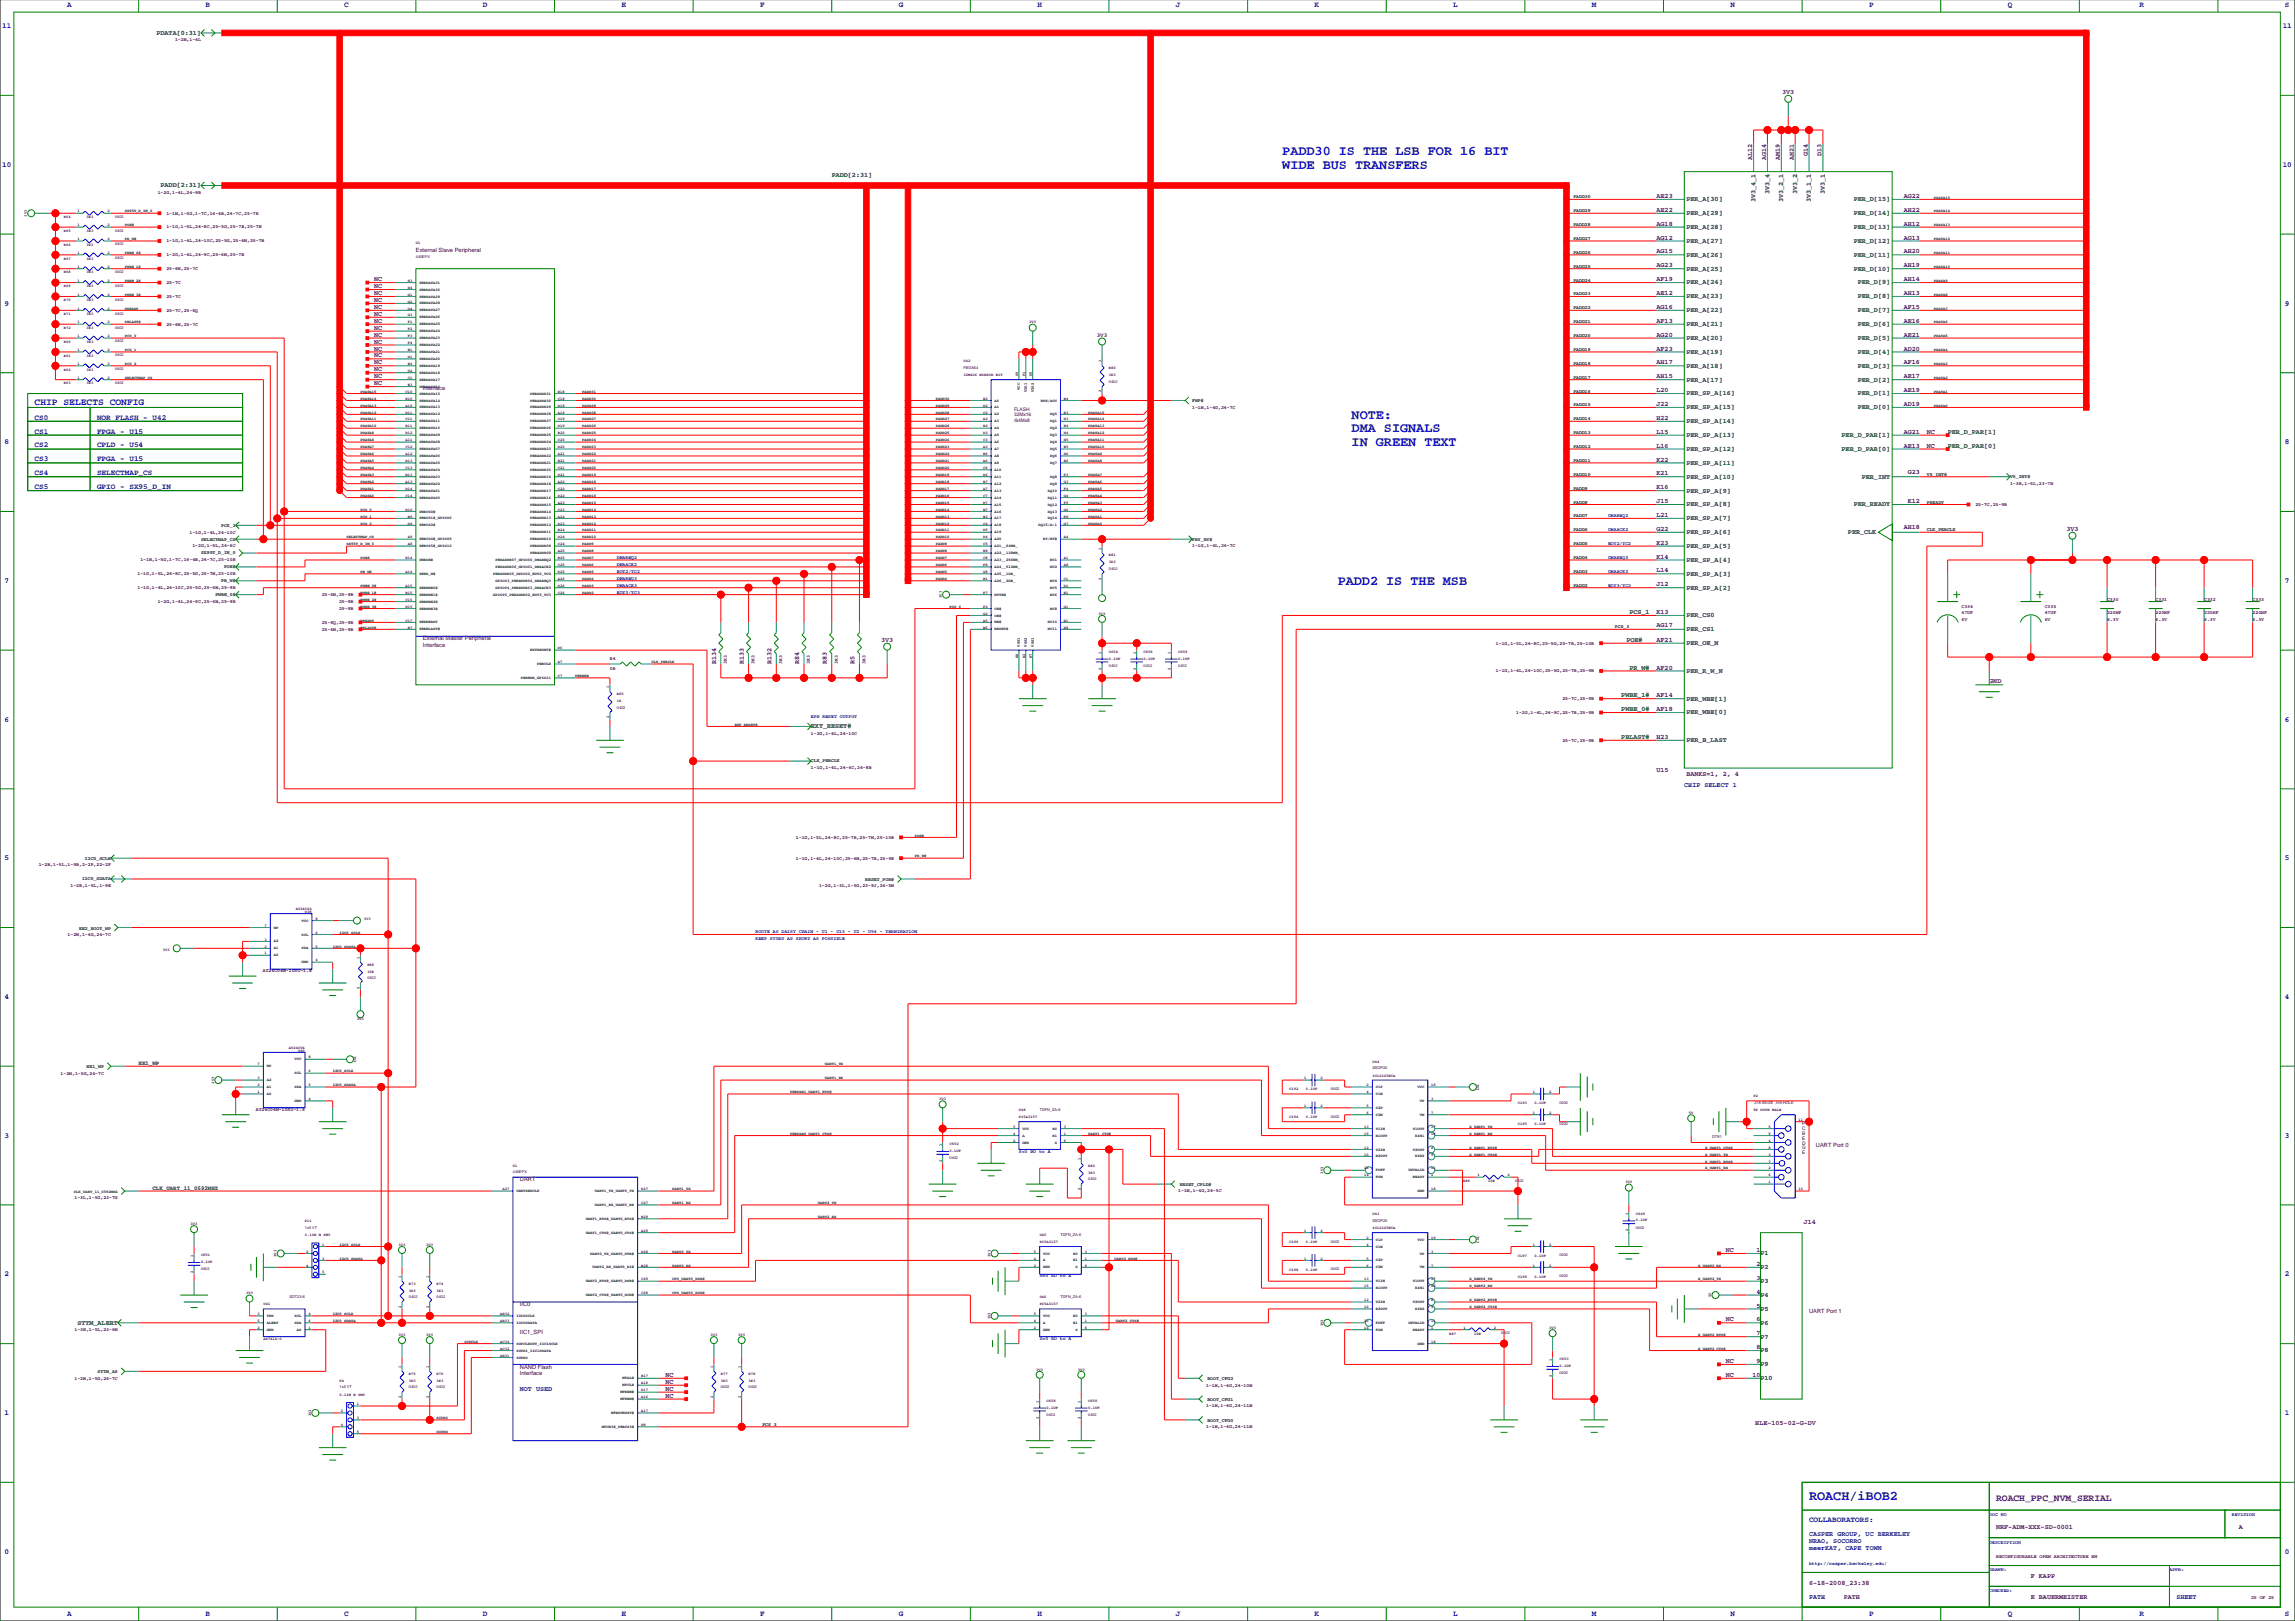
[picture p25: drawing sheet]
<svg xmlns="http://www.w3.org/2000/svg" width="841mm" height="594mm" viewBox="0 0 841 594" stroke-linecap="round" stroke-linejoin="round" font-family="sans-serif">
<defs><g id="words">
<g font-size="4.9" fill="#0000a0">
<text x="469.9" y="56.8">PADD30 IS THE LSB FOR 16 BIT</text>
<text x="469.9" y="61.9">WIDE BUS TRANSFERS</text>
<text x="495.3" y="153.3">NOTE:</text>
<text x="495.3" y="158.4">DMA SIGNALS</text>
<text x="495.3" y="163.5">IN GREEN TEXT</text>
<text x="490.2" y="214.3">PADD2 IS THE MSB</text>
<text x="662.9" y="549.5">ROACH/iBOB2</text>
</g>
<text font-size="3.5" fill="#0000a0" x="12.7" y="148.5">CHIP SELECTS CONFIG</text>
<text font-size="3.5" fill="#400040" x="731.5" y="549.8">ROACH_PPC_NVM_SERIAL</text>
<g font-size="2.8" fill="#0000a0">
<text x="24.6" y="2.7">A</text>
<text x="75.4" y="2.7">B</text>
<text x="126.2" y="2.7">C</text>
<text x="177" y="2.7">D</text>
<text x="227.8" y="2.7">E</text>
<text x="278.6" y="2.7">F</text>
<text x="329.4" y="2.7">G</text>
<text x="380.2" y="2.7">H</text>
<text x="431" y="2.7">J</text>
<text x="481.8" y="2.7">K</text>
<text x="532.6" y="2.7">L</text>
<text x="583.4" y="2.7">M</text>
<text x="634.2" y="2.7">N</text>
<text x="685" y="2.7">P</text>
<text x="735.8" y="2.7">Q</text>
<text x="784" y="2.7">R</text>
<text x="837.4" y="2.7">S</text>
<text x=".8" y="10.3">11</text>
<text x="836.5" y="10.3">11</text>
<text x=".8" y="61.1">10</text>
<text x="836.5" y="61.1">10</text>
<text x="1.7" y="111.9">9</text>
<text x="837.4" y="111.9">9</text>
<text x="12.7" y="153.7">CS0</text>
<text x="35.6" y="153.7">NOR FLASH - U42</text>
<text x="12.7" y="158.8">CS1</text>
<text x="35.6" y="158.8">FPGA - U15</text>
<text x="1.7" y="162.7">8</text>
<text x="12.7" y="163.9">CS2</text>
<text x="35.6" y="163.9">CPLD - U54</text>
<text x="837.4" y="162.7">8</text>
<text x="12.7" y="169">CS3</text>
<text x="35.6" y="169">FPGA - U15</text>
<text x="12.7" y="174">CS4</text>
<text x="12.7" y="179.1">CS5</text>
<text x="35.6" y="174">SELECTMAP_CS</text>
<text x="35.6" y="179.1">GPIO - SX95_D_IN</text>
<text x="1.7" y="213.5">7</text>
<text x="837.4" y="213.5">7</text>
<text x="1.7" y="264.3">6</text>
<text x="837.4" y="264.3">6</text>
<text x="1.7" y="315.1">5</text>
<text x="837.4" y="315.1">5</text>
<text x="1.7" y="365.9">4</text>
<text x="837.4" y="365.9">4</text>
<text x="1.7" y="416.7">3</text>
<text x="837.4" y="416.7">3</text>
<text x="1.7" y="467.5">2</text>
<text x="837.4" y="467.5">2</text>
<text x="1.7" y="518.3">1</text>
<text x="837.4" y="518.3">1</text>
<text x="662.9" y="557.6">COLLABORATORS:</text>
<text x="1.7" y="569.1">0</text>
<text x="837.4" y="569.1">0</text>
<text x="24.6" y="592">A</text>
<text x="75.4" y="592">B</text>
<text x="126.2" y="592">C</text>
<text x="177" y="592">D</text>
<text x="227.8" y="592">E</text>
<text x="278.6" y="592">F</text>
<text x="329.4" y="592">G</text>
<text x="380.2" y="592">H</text>
<text x="431" y="592">J</text>
<text x="481.8" y="592">K</text>
<text x="532.6" y="592">L</text>
<text x="583.4" y="592">M</text>
<text x="634.2" y="592">N</text>
<text x="685" y="592">P</text>
<text x="735.8" y="592">Q</text>
<text x="784" y="592">R</text>
<text x="837.4" y="592">S</text>
</g>
<g font-size="2.5">
<text x="57.4" y="12.8">PDATA[0:31]</text>
<text x="304.8" y="64.9">PADD[2:31]</text>
<text x="58.8" y="68.6">PADD[2:31]</text>
<text x="648.4" y="71" transform="rotate(-90 648.4 71)">3V3_4</text>
<text x="658.6" y="71" transform="rotate(-90 658.6 71)">3V3_2</text>
<text x="668.7" y="71" transform="rotate(-90 668.7 71)">3V3_1</text>
<text x="618" y="73.7">PER_A[30]</text>
<text x="643.3" y="74" transform="rotate(-90 643.3 74)">3V3_4_1</text>
<text x="653.5" y="74" transform="rotate(-90 653.5 74)">3V3_2_1</text>
<text x="663.6" y="74" transform="rotate(-90 663.6 74)">3V3_1_1</text>
<text x="679.3" y="73.7">PER_D[15]</text>
<text x="618" y="78.8">PER_A[29]</text>
<text x="618" y="83.9">PER_A[28]</text>
<text x="679.3" y="83.9">PER_D[13]</text>
<text x="679.3" y="78.8">PER_D[14]</text>
<text x="618" y="89">PER_A[27]</text>
<text x="679.3" y="89">PER_D[12]</text>
<text x="618" y="94">PER_A[26]</text>
<text x="679.3" y="94">PER_D[11]</text>
<text x="618" y="99.1">PER_A[25]</text>
<text x="679.3" y="99.1">PER_D[10]</text>
<text x="618" y="104.2">PER_A[24]</text>
<text x="680.8" y="104.2">PER_D[9]</text>
<text x="618" y="109.3">PER_A[23]</text>
<text x="680.8" y="109.3">PER_D[8]</text>
<text x="618" y="114.4">PER_A[22]</text>
<text x="618" y="119.4">PER_A[21]</text>
<text x="680.8" y="119.4">PER_D[6]</text>
<text x="680.8" y="114.4">PER_D[7]</text>
<text x="618" y="124.5">PER_A[20]</text>
<text x="680.8" y="124.5">PER_D[5]</text>
<text x="618" y="129.6">PER_A[19]</text>
<text x="680.8" y="129.6">PER_D[4]</text>
<text x="618" y="134.7">PER_A[18]</text>
<text x="680.8" y="134.7">PER_D[3]</text>
<text x="618" y="139.8">PER_A[17]</text>
<text x="680.8" y="139.8">PER_D[2]</text>
<text x="618" y="144.8">PER_SP_A[16]</text>
<text x="618" y="149.9">PER_SP_A[15]</text>
<text x="680.8" y="149.9">PER_D[0]</text>
<text x="680.8" y="144.8">PER_D[1]</text>
<text x="618" y="155">PER_SP_A[14]</text>
<text x="618" y="160.1">PER_SP_A[13]</text>
<text x="674.9" y="160.1">PER_D_PAR[1]</text>
<text x="713.7" y="158.9">PER_D_PAR[1]</text>
<text x="618" y="165.2">PER_SP_A[12]</text>
<text x="674.9" y="165.2">PER_D_PAR[0]</text>
<text x="713.7" y="164">PER_D_PAR[0]</text>
<text x="618" y="170.2">PER_SP_A[11]</text>
<text x="618" y="175.3">PER_SP_A[10]</text>
<text x="682.3" y="175.3">PER_INT</text>
<text x="618" y="180.4">PER_SP_A[9]</text>
<text x="618" y="185.5">PER_SP_A[8]</text>
<text x="679.3" y="185.5">PER_READY</text>
<text x="618" y="190.6">PER_SP_A[7]</text>
<text x="618" y="195.6">PER_SP_A[6]</text>
<text x="677.2" y="195.6">PER_CLK</text>
<text x="618" y="200.7">PER_SP_A[5]</text>
<text x="618" y="205.8">PER_SP_A[4]</text>
<text x="618" y="210.9">PER_SP_A[3]</text>
<text x="618" y="216">PER_SP_A[2]</text>
<text x="597.1" y="224.9">PCS_1</text>
<text x="618" y="226.1">PER_CS0</text>
<text x="618" y="231.2">PER_CS1</text>
<text x="596.1" y="235.1">POE#</text>
<text x="618" y="236.3">PER_OE_N</text>
<text x="597.1" y="245.2">PR_W#</text>
<text x="618" y="246.4">PER_R_W_N</text>
<text x="594.1" y="255.4">PWBE_1#</text>
<text x="618" y="256.6">PER_WBE[1]</text>
<text x="594.1" y="260.5">PWBE_0#</text>
<text x="618" y="261.7">PER_WBE[0]</text>
<text x="297.2" y="266.8">EXT_RESET#</text>
<text x="594.1" y="270.6">PBLAST#</text>
<text x="618" y="271.8">PER_B_LAST</text>
<text x="645.2" y="459.8">P1</text>
<text x="645.2" y="464.9">P2</text>
<text x="645.2" y="470">P3</text>
<text x="645.2" y="475">P4</text>
<text x="28.4" y="485.2">STTM_ALERT</text>
<text x="645.2" y="485.2">P6</text>
<text x="645.2" y="480.1">P5</text>
<text x="645.2" y="490.3">P7</text>
<text x="645.2" y="495.4">P8</text>
<text x="645.2" y="500.4">P9</text>
<text x="645.2" y="505.5">P10</text>
</g>
<g font-size="2.5" fill="#400040">
<text x="653.1" y="34.4">3V3</text>
<text x="642.1" y="58.6" transform="rotate(-90 642.1 58.6)">AL12</text>
<text x="647.2" y="58.6" transform="rotate(-90 647.2 58.6)">AG14</text>
<text x="652.3" y="58.6" transform="rotate(-90 652.3 58.6)">AM19</text>
<text x="657.4" y="58.6" transform="rotate(-90 657.4 58.6)">AH21</text>
<text x="662.4" y="57.1" transform="rotate(-90 662.4 57.1)">G14</text>
<text x="667.5" y="57.1" transform="rotate(-90 667.5 57.1)">D13</text>
<text x="607.1" y="77.6">AE22</text>
<text x="607.1" y="72.5">AE23</text>
<text x="697.7" y="77.6">AH22</text>
<text x="697.7" y="72.5">AG22</text>
<text x="607.1" y="82.7">AG18</text>
<text x="697.7" y="82.7">AH12</text>
<text x="607.1" y="87.8">AG12</text>
<text x="697.7" y="87.8">AG13</text>
<text x="607.1" y="92.8">AG15</text>
<text x="697.7" y="92.8">AH20</text>
<text x="607.1" y="97.9">AG23</text>
<text x="697.7" y="97.9">AH19</text>
<text x="137.2" y="105.5">NC</text>
<text x="137.2" y="103">NC</text>
<text x="607.1" y="103">AF19</text>
<text x="697.7" y="103">AH14</text>
<text x="137.2" y="113.2">NC</text>
<text x="137.2" y="110.6">NC</text>
<text x="137.2" y="108.1">NC</text>
<text x="607.1" y="108.1">AE12</text>
<text x="607.1" y="113.2">AG16</text>
<text x="697.7" y="113.2">AF15</text>
<text x="697.7" y="108.1">AH13</text>
<text x="137.2" y="118.2">NC</text>
<text x="137.2" y="115.7">NC</text>
<text x="607.1" y="118.2">AF13</text>
<text x="697.7" y="118.2">AE16</text>
<text x="137.2" y="125.9">NC</text>
<text x="137.2" y="123.3">NC</text>
<text x="137.2" y="120.8">NC</text>
<text x="607.1" y="123.3">AG20</text>
<text x="697.7" y="123.3">AE21</text>
<text x="137.2" y="130.9">NC</text>
<text x="137.2" y="128.4">NC</text>
<text x="607.1" y="128.4">AF23</text>
<text x="697.7" y="128.4">AD20</text>
<text x="137.2" y="136">NC</text>
<text x="137.2" y="133.5">NC</text>
<text x="607.1" y="133.5">AH17</text>
<text x="697.7" y="133.5">AF16</text>
<text x="137.2" y="141.1">NC</text>
<text x="137.2" y="138.6">NC</text>
<text x="607.1" y="138.6">AH15</text>
<text x="607.1" y="143.6">L20</text>
<text x="697.7" y="143.6">AE19</text>
<text x="697.7" y="138.6">AE17</text>
<text x="607.1" y="148.7">J22</text>
<text x="697.7" y="148.7">AD19</text>
<text x="607.1" y="153.8">H22</text>
<text x="607.1" y="158.9">L15</text>
<text x="697.7" y="158.9">AG21</text>
<text x="706.1" y="158.9">NC</text>
<text x="607.1" y="164">L16</text>
<text x="697.7" y="164">AE13</text>
<text x="706.1" y="164">NC</text>
<text x="607.1" y="169">K22</text>
<text x="699.1" y="173.6">G23</text>
<text x="607.1" y="174.1">K21</text>
<text x="607.1" y="179.2">K16</text>
<text x="607.1" y="184.3">J15</text>
<text x="699.1" y="184.3">K12</text>
<text x="607.1" y="189.4">L21</text>
<text x="607.1" y="194.4">G22</text>
<text x="697.7" y="193.9">AH18</text>
<text x="757.2" y="194.4">3V3</text>
<text x="607.1" y="199.5">K23</text>
<text x="607.1" y="204.6">K14</text>
<text x="607.1" y="209.7">L14</text>
<text x="607.1" y="214.8">J12</text>
<text x="607.1" y="224.9">K13</text>
<text x="607.1" y="229.5">AG17</text>
<text x="322.9" y="235.1">3V3</text>
<text x="607.1" y="235.1">AF21</text>
<text x="262.4" y="243.2" transform="rotate(-90 262.4 243.2)">R134</text>
<text x="272.5" y="243.2" transform="rotate(-90 272.5 243.2)">R133</text>
<text x="282.7" y="243.2" transform="rotate(-90 282.7 243.2)">R132</text>
<text x="292.9" y="243.2" transform="rotate(-90 292.9 243.2)">R84</text>
<text x="303" y="243.2" transform="rotate(-90 303 243.2)">R83</text>
<text x="313.2" y="243.2" transform="rotate(-90 313.2 243.2)">R5</text>
<text x="607.1" y="245.2">AF20</text>
<text x="729" y="250.3">GND</text>
<text x="607.1" y="255.4">AF14</text>
<text x="607.1" y="260.5">AF18</text>
<text x="607.1" y="270.6">H23</text>
<text x="607.1" y="282.9">U15</text>
<text x="618" y="284.2">BANKS=1, 2, 4</text>
<text x="661" y="448.4">J14</text>
<text x="632.5" y="458.6">NC</text>
<text x="643.7" y="458.6">1</text>
<text x="643.7" y="463.7">2</text>
<text x="643.7" y="473.8">4</text>
<text x="643.7" y="468.8">3</text>
<text x="643.7" y="478.9">5</text>
<text x="632.5" y="484">NC</text>
<text x="643.7" y="484">6</text>
<text x="643.7" y="489.1">7</text>
<text x="643.7" y="494.2">8</text>
<text x="632.5" y="499.2">NC</text>
<text x="643.7" y="499.2">9</text>
<text x="243.8" y="504.3">NC</text>
<text x="243.8" y="506.9">NC</text>
<text x="243.8" y="509.4">NC</text>
<text x="632.5" y="504.3">NC</text>
<text x="642.2" y="504.3">10</text>
<text x="243.8" y="511.9">NC</text>
<text x="643.3" y="522.1">HLE-105-02-G-DV</text>
<text x="731.5" y="560.2">NRF-ADM-XXX-SD-0001</text>
<text x="820.4" y="560.2">A</text>
<text x="662.9" y="580.5">6-18-2008_23:38</text>
<text x="744.2" y="578">F KAPP</text>
<text x="675.6" y="585.6">PATH</text>
<text x="744.2" y="585.6">E BAUERMEISTER</text>
</g>
<g font-size="2.5" fill="#0000a0">
<text x="617.2" y="288.4">CHIP SELECT 1</text>
<text x="190.5" y="509.4">NOT USED</text>
<text x="662.9" y="562.7">CASPER GROUP, UC BERKELEY</text>
<text x="662.9" y="565.3">NRAO, SOCORRO</text>
<text x="662.9" y="567.8">meerKAT, CAPE TOWN</text>
<text x="662.9" y="585.6">PATH</text>
<text x="797.6" y="585.6">SHEET</text>
</g>
<g font-size="2.1" fill="#400040">
<text x="152.4" y="92.3">External Slave Peripheral</text>
<text x="402" y="123.4">3V3</text>
<text x="154.9" y="142.9">Interface</text>
<text x="154.9" y="234.6">External Master Peripheral</text>
<text x="154.9" y="236.9">Interface</text>
<text x="665.5" y="420">UART Port 0</text>
<text x="190.5" y="432.7">UART</text>
<text x="190.5" y="478.4">IIC0</text>
<text x="662.9" y="480.9">UART Port 1</text>
<text x="190.5" y="488.6">IIC1_SPI</text>
<text x="190.5" y="501.3">NAND Flash</text>
<text x="190.5" y="503.6">Interface</text>
</g>
<g font-size="2.1">
<text x="50.8" y="390.1">EE1_WP</text>
<text x="55.9" y="435.8">CLK_UART_11_0592MHZ</text>
</g>
<g font-size="1.8" fill="#400040">
<text x="64.1" y="15.1">1-2M,1-4L</text>
<text x="57.8" y="71">1-2G,1-4L,24-9B</text>
<text x="61" y="78.6">1-1M,1-5G,1-7C,16-4B,24-7C,25-7B</text>
<text x="61" y="83.7">1-1G,1-5L,24-8C,25-5G,25-7B,25-7M</text>
<text x="61" y="88.8">1-1G,1-4L,24-10C,25-5G,25-6M,25-7B</text>
<text x="61" y="93.8">1-2G,1-4L,24-9C,25-6M,25-7B</text>
<text x="61" y="98.9">25-6M,25-7C</text>
<text x="61" y="104">25-7C</text>
<text x="61" y="109.1">25-7C</text>
<text x="61" y="114.2">25-7C,25-8Q</text>
<text x="61" y="119.2">25-6M,25-7C</text>
<text x="436.9" y="149.7">1-1M,1-4G,24-7C</text>
<text x="371.6" y="150.5">FLASH</text>
<text x="371.6" y="152.5">32Mx16</text>
<text x="371.6" y="154.6">/64Mx8</text>
<text x="736.6" y="177.7">1-3H,1-5L,23-7N</text>
<text x="723.9" y="185.3">25-7C,25-9B</text>
<text x="69.4" y="195.4">1-1G,1-4L,24-10C</text>
<text x="70.5" y="200.5">1-2G,1-5L,24-6C</text>
<text x="436.9" y="200.5">1-1G,1-4L,24-7C</text>
<text x="51.4" y="205.6">1-1M,1-5G,1-7C,16-4B,24-7C,25-10B</text>
<text x="50.4" y="210.7">1-1G,1-5L,24-8C,25-5G,25-7M,25-10B</text>
<text x="50.4" y="215.8">1-1G,1-4L,24-10C,25-5G,25-6M,25-9B</text>
<text x="57.8" y="220.8">1-2G,1-4L,24-9C,25-6M,25-9B</text>
<text x="117.9" y="218.3">25-6M,25-9B</text>
<text x="124.2" y="220.8">25-9B</text>
<text x="772.2" y="220">C330</text>
<text x="789.9" y="220">C331</text>
<text x="807.7" y="220">C332</text>
<text x="825.5" y="220">C333</text>
<text x="124.2" y="223.4">25-9B</text>
<text x="718.8" y="222.5">C334</text>
<text x="718.8" y="225.1">47UF</text>
<text x="718.8" y="227.6">6V</text>
<text x="749.3" y="227.6">6V</text>
<text x="749.3" y="225.1">47UF</text>
<text x="749.3" y="222.5">C335</text>
<text x="772.2" y="227.6">6.3V</text>
<text x="772.2" y="225.1">220NF</text>
<text x="789.9" y="225.1">220NF</text>
<text x="789.9" y="227.6">6.3V</text>
<text x="807.7" y="225.1">220NF</text>
<text x="807.7" y="227.6">6.3V</text>
<text x="825.5" y="227.6">6.3V</text>
<text x="825.5" y="225.1">220NF</text>
<text x="117.9" y="228.5">25-8Q,25-9B</text>
<text x="117.9" y="231">25-6M,25-9B</text>
<text x="548.2" y="236.1">1-1G,1-5L,24-8C,25-5G,25-7B,25-10B</text>
<text x="223.5" y="241.6">R4</text>
<text x="223.5" y="245.4">0R</text>
<text x="266.3" y="243.2" transform="rotate(-90 266.3 243.2)">3K3</text>
<text x="276.5" y="243.2" transform="rotate(-90 276.5 243.2)">3K3</text>
<text x="286.7" y="243.2" transform="rotate(-90 286.7 243.2)">3K3</text>
<text x="296.8" y="243.2" transform="rotate(-90 296.8 243.2)">3K3</text>
<text x="307" y="243.2" transform="rotate(-90 307 243.2)">3K3</text>
<text x="317.1" y="243.2" transform="rotate(-90 317.1 243.2)">3K3</text>
<text x="548.2" y="246.2">1-1G,1-4L,24-10C,25-5G,25-7B,25-9B</text>
<text x="572.6" y="256.4">25-7C,25-9B</text>
<text x="555.6" y="261.5">1-2G,1-4L,24-9C,25-7B,25-9B</text>
<text x="297.2" y="269.1">1-2G,1-4L,24-10C</text>
<text x="572.6" y="271.6">25-7C,25-9B</text>
<text x="297.2" y="281.8">1-1G,1-4L,24-4C,24-8B</text>
<text x="291.7" y="307.2">1-1G,1-5L,24-8C,25-7B,25-7M,25-10B</text>
<text x="14.2" y="317.4">1-2B,1-5L,1-9B,2-2P,22-2F</text>
<text x="291.7" y="314.8">1-1G,1-4L,24-10C,25-6M,25-7B,25-9B</text>
<text x="25.8" y="325">1-2B,1-5L,1-9E</text>
<text x="300.1" y="325">1-2G,1-3L,1-5G,23-9J,24-5M</text>
<text x="24.8" y="342.8">1-2M,1-4G,24-7C</text>
<text x="96.3" y="356.1">AT24C04N-10SU-1.8</text>
<text x="22.2" y="393.6">1-2M,1-5G,24-7C</text>
<text x="93.8" y="406.9">AT24C04N-10SU-1.8</text>
<text x="660.4" y="412.1">P</text>
<text x="660.4" y="413.9">C</text>
<text x="660.4" y="415.7">B</text>
<text x="660.4" y="417.4">E</text>
<text x="660.4" y="419.2">D</text>
<text x="660.4" y="421">G</text>
<text x="660.4" y="422.8">E</text>
<text x="431.8" y="436.7">1-1M,1-4G,24-5C</text>
<text x="27.3" y="439.3">1-3L,1-5G,23-7G</text>
<text x="27.3" y="487.5">1-3H,1-5L,23-6M</text>
<text x="27.3" y="505.3">1-2M,1-5G,24-7C</text>
<text x="442" y="507.9">1-1M,1-4G,24-10M</text>
<text x="442" y="515.5">1-1M,1-4G,24-11M</text>
<text x="442" y="523.1">1-1M,1-4G,24-11M</text>
<text x="731.5" y="570.5">RECONFIGURABLE OPEN ARCHITECTURE HW</text>
<text x="824.9" y="585.7">25 OF 25</text>
</g>
<g font-size="1.8">
<text x="576.6" y="77.7">PADD29</text>
<text x="576.6" y="72.7">PADD30</text>
<text x="576.6" y="82.8">PADD28</text>
<text x="576.6" y="87.9">PADD27</text>
<text x="576.6" y="93">PADD26</text>
<text x="576.6" y="98.1">PADD25</text>
<text x="576.6" y="103.1">PADD24</text>
<text x="576.6" y="113.3">PADD22</text>
<text x="576.6" y="108.2">PADD23</text>
<text x="576.6" y="118.4">PADD21</text>
<text x="576.6" y="123.5">PADD20</text>
<text x="576.6" y="128.5">PADD19</text>
<text x="576.6" y="133.6">PADD18</text>
<text x="576.6" y="143.8">PADD16</text>
<text x="576.6" y="138.7">PADD17</text>
<text x="436.9" y="147.2">FWP#</text>
<text x="576.6" y="148.9">PADD15</text>
<text x="576.6" y="153.9">PADD14</text>
<text x="576.6" y="159">PADD13</text>
<text x="576.6" y="164.1">PADD12</text>
<text x="576.6" y="169.2">PADD11</text>
<text x="576.6" y="179.3">PADD9</text>
<text x="576.6" y="174.3">PADD10</text>
<text x="706.1" y="174.3">V5_INT#</text>
<text x="736.6" y="175.1">V5_INT#</text>
<text x="576.6" y="184.4">PADD8</text>
<text x="706.1" y="184.4">PREADY</text>
<text x="576.6" y="189.5">PADD7</text>
<text x="73.7" y="198">SELECTMAP_CS</text>
<text x="81.1" y="192.9">PCS_2</text>
<text x="436.9" y="198">FRY_BY#</text>
<text x="576.6" y="194.6">PADD6</text>
<text x="706.1" y="194.6">CLK_PERCLK</text>
<text x="73.7" y="203.1">SX95T_D_IN_0</text>
<text x="576.6" y="199.7">PADD5</text>
<text x="82.1" y="208.1">POE#</text>
<text x="576.6" y="209.8">PADD3</text>
<text x="576.6" y="204.7">PADD4</text>
<text x="81.1" y="213.2">PR_W#</text>
<text x="576.6" y="214.9">PADD2</text>
<text x="79" y="218.3">PWBE_0#</text>
<text x="591.8" y="230.1">PCS_3</text>
<text x="297.2" y="279.3">CLK_PERCLK</text>
<text x="31.1" y="314.8">I2C0_SCLK</text>
<text x="30.1" y="322.4">I2C0_SDATA</text>
<text x="317.1" y="322.7">RESET_POR#</text>
<text x="29" y="340.5">EE2_BOOT_WP</text>
<text x="31.7" y="391.3">EE1_WP</text>
<text x="432.3" y="434.5">RESET_CPLD#</text>
<text x="35.8" y="503">STTM_AS</text>
<text x="442.5" y="505.6">BOOT_CFG2</text>
<text x="442.5" y="513.2">BOOT_CFG1</text>
<text x="442.5" y="520.8">BOOT_CFG0</text>
<text x="279.4" y="522.2">PCS_3</text>
</g>
<g font-size="1.8" fill="#0000a0">
<text x="589.3" y="189.5">DMAREQ2</text>
<text x="589.3" y="194.6">DMAACK2</text>
<text x="589.3" y="199.7">EOT2/TC2</text>
<text x="226.1" y="204.7">DMAREQ2</text>
<text x="226.1" y="207.3">DMAACK2</text>
<text x="226.1" y="209.8">EOT2/TC2</text>
<text x="589.3" y="209.8">DMAACK3</text>
<text x="589.3" y="204.7">DMAREQ3</text>
<text x="226.1" y="212.4">DMAREQ3</text>
<text x="226.1" y="214.9">DMAACK3</text>
<text x="589.3" y="214.9">EOT3/TC3</text>
<text x="226.1" y="217.4">EOT3/TC3</text>
<text x="297.2" y="263.2">EPB RESET OUTPUT</text>
<text x="276.9" y="341.9">ROUTE AS DAISY CHAIN - U1 - U15 - U2 - U54 - TERMINATION</text>
<text x="276.9" y="344.4">KEEP STUBS AS SHORT AS POSSIBLE</text>
<text x="373.4" y="422.2">S=0 BO to A</text>
<text x="381" y="467.9">S=0 BO to A</text>
<text x="381" y="490.7">S=0 BO to A</text>
<text x="729" y="555.3">DOC NO</text>
<text x="817.9" y="555.3">REVISION</text>
<text x="729" y="565.4">DESCRIPTION</text>
<text x="662.9" y="573">http://casper.berkeley.edu/</text>
<text x="729" y="575.6">DRAWN:</text>
<text x="795" y="575.6">APPR:</text>
<text x="729" y="583.2">CHECKED:</text>
</g>
<g font-size="1.4" fill="#400040">
<text x="28.4" y="77.8">1</text>
<text x="39.4" y="77.8">2</text>
<text x="9.9" y="79.4" transform="rotate(-90 9.9 79.4)">3V3</text>
<text x="23.4" y="79.8">R64</text>
<text x="28.4" y="82.9">1</text>
<text x="31.7" y="79.8">3K3</text>
<text x="39.4" y="82.9">2</text>
<text x="42.2" y="79.7">0402</text>
<text x="23.4" y="84.9">R65</text>
<text x="28.4" y="88">1</text>
<text x="31.7" y="84.9">3K3</text>
<text x="39.4" y="88">2</text>
<text x="42.2" y="89.9">0402</text>
<text x="42.2" y="84.8">0402</text>
<text x="152.4" y="89.5">U1</text>
<text x="23.4" y="90">R66</text>
<text x="23.4" y="95.1">R67</text>
<text x="28.4" y="93.1">1</text>
<text x="31.7" y="90">3K3</text>
<text x="31.7" y="95.1">3K3</text>
<text x="39.4" y="93.1">2</text>
<text x="42.2" y="95">0402</text>
<text x="152.4" y="94.4">440EPX</text>
<text x="23.4" y="100.2">R68</text>
<text x="28.4" y="98.1">1</text>
<text x="31.7" y="100.2">3K3</text>
<text x="39.4" y="98.1">2</text>
<text x="42.2" y="100">0402</text>
<text x="23.4" y="105.2">R69</text>
<text x="28.4" y="103.2">1</text>
<text x="31.7" y="105.2">3K3</text>
<text x="39.4" y="103.2">2</text>
<text x="42.2" y="105.1">0402</text>
<text x="149.4" y="105.8">H4</text>
<text x="149.4" y="103.2">H3</text>
<text x="23.4" y="110.3">R70</text>
<text x="28.4" y="108.3">1</text>
<text x="28.4" y="113.4">1</text>
<text x="31.7" y="110.3">3K3</text>
<text x="39.4" y="108.3">2</text>
<text x="39.4" y="113.4">2</text>
<text x="42.2" y="110.2">0402</text>
<text x="149.4" y="113.4">G4</text>
<text x="149.4" y="110.8">G2</text>
<text x="149.4" y="108.3">G1</text>
<text x="23.4" y="115.4">R71</text>
<text x="28.4" y="118.5">1</text>
<text x="31.7" y="115.4">3K3</text>
<text x="39.4" y="118.5">2</text>
<text x="42.2" y="115.3">0402</text>
<text x="149.4" y="118.5">F1</text>
<text x="149.4" y="115.9">G3</text>
<text x="377.2" y="118.5">3V3</text>
<text x="23.4" y="125.6">R60</text>
<text x="23.4" y="120.5">R72</text>
<text x="28.4" y="123.5">1</text>
<text x="31.7" y="125.6">3K3</text>
<text x="31.7" y="120.5">3K3</text>
<text x="39.4" y="123.5">2</text>
<text x="42.2" y="120.4">0402</text>
<text x="42.2" y="125.4">0402</text>
<text x="149.4" y="123.5">F3</text>
<text x="149.4" y="121">F2</text>
<text x="23.4" y="130.6">R61</text>
<text x="28.4" y="128.6">1</text>
<text x="31.7" y="130.6">3K3</text>
<text x="39.4" y="128.6">2</text>
<text x="42.2" y="130.5">0402</text>
<text x="149.4" y="131.2">D1</text>
<text x="149.4" y="128.6">E1</text>
<text x="149.4" y="126.1">F4</text>
<text x="23.4" y="135.7">R62</text>
<text x="28.4" y="133.7">1</text>
<text x="31.7" y="135.7">3K3</text>
<text x="39.4" y="133.7">2</text>
<text x="42.2" y="135.6">0402</text>
<text x="149.4" y="136.2">D2</text>
<text x="149.4" y="133.7">E4</text>
<text x="353.1" y="135.1">FBGA64</text>
<text x="353.1" y="137.8">32MX16 MIRROR BIT</text>
<text x="353.1" y="132.7">U42</text>
<text x="373.1" y="137.8" transform="rotate(-90 373.1 137.8)">G5</text>
<text x="375.6" y="137.8" transform="rotate(-90 375.6 137.8)">F1</text>
<text x="378.2" y="137.8" transform="rotate(-90 378.2 137.8)">D8</text>
<text x="403.6" y="132.7" transform="rotate(-90 403.6 132.7)">1</text>
<text x="406.4" y="137.8">3K3</text>
<text x="406.4" y="135.2">R80</text>
<text x="23.4" y="140.8">R63</text>
<text x="28.4" y="138.8">1</text>
<text x="31.7" y="140.8">3K3</text>
<text x="39.4" y="138.8">2</text>
<text x="42.2" y="140.7">0402</text>
<text x="148.6" y="143.9">C10</text>
<text x="149.4" y="141.3">E3</text>
<text x="149.4" y="138.8">C1</text>
<text x="204.5" y="143.9">B18</text>
<text x="403.6" y="143.7" transform="rotate(-90 403.6 143.7)">2</text>
<text x="406.4" y="140.2">0402</text>
<text x="148.6" y="146.4">B10</text>
<text x="148.6" y="148.9">A10</text>
<text x="204.5" y="146.4">C18</text>
<text x="204.5" y="148.9">D18</text>
<text x="360.3" y="146.4">E2</text>
<text x="360.3" y="148.9">D2</text>
<text x="389.9" y="146.4">B4</text>
<text x="148.6" y="151.5">D11</text>
<text x="148.6" y="154">C11</text>
<text x="204.5" y="151.5">A19</text>
<text x="204.5" y="154">C19</text>
<text x="360.3" y="151.5">C2</text>
<text x="360.3" y="154">A2</text>
<text x="389.9" y="154">H3</text>
<text x="389.9" y="151.5">E3</text>
<text x="148.6" y="156.6">B11</text>
<text x="148.6" y="159.1">D12</text>
<text x="148.6" y="161.6">A11</text>
<text x="204.5" y="156.6">D19</text>
<text x="204.5" y="159.1">B20</text>
<text x="204.5" y="161.6">C20</text>
<text x="360.3" y="159.1">D3</text>
<text x="360.3" y="161.6">C3</text>
<text x="360.3" y="156.6">B2</text>
<text x="389.9" y="161.6">H5</text>
<text x="389.9" y="159.1">H4</text>
<text x="389.9" y="156.6">E4</text>
<text x="148.6" y="164.2">C12</text>
<text x="148.6" y="166.7">A12</text>
<text x="204.5" y="164.2">D20</text>
<text x="204.5" y="166.7">A21</text>
<text x="360.3" y="166.7">B6</text>
<text x="360.3" y="164.2">A3</text>
<text x="389.9" y="166.7">H6</text>
<text x="389.9" y="164.2">E5</text>
<text x="148.6" y="169.3">D13</text>
<text x="148.6" y="171.8">C13</text>
<text x="204.5" y="169.3">B21</text>
<text x="204.5" y="171.8">C21</text>
<text x="360.3" y="171.8">C6</text>
<text x="360.3" y="169.3">A6</text>
<text x="389.9" y="169.3">E6</text>
<text x="148.6" y="174.3">B13</text>
<text x="148.6" y="176.9">A13</text>
<text x="148.6" y="179.4">D14</text>
<text x="204.5" y="174.3">D21</text>
<text x="204.5" y="176.9">A22</text>
<text x="204.5" y="179.4">C22</text>
<text x="360.3" y="174.3">D6</text>
<text x="360.3" y="176.9">B7</text>
<text x="360.3" y="179.4">A7</text>
<text x="389.9" y="179.4">F4</text>
<text x="389.9" y="176.9">G3</text>
<text x="389.9" y="174.3">F3</text>
<text x="148.6" y="182">C14</text>
<text x="204.5" y="182">D22</text>
<text x="204.5" y="184.5">A23</text>
<text x="360.3" y="184.5">D7</text>
<text x="360.3" y="182">C7</text>
<text x="389.9" y="184.5">F5</text>
<text x="389.9" y="182">G4</text>
<text x="148.6" y="187">D10</text>
<text x="149.4" y="189.6">B9</text>
<text x="204.5" y="187">C23</text>
<text x="204.5" y="189.6">A24</text>
<text x="360.3" y="187">E7</text>
<text x="360.3" y="189.6">B3</text>
<text x="389.9" y="189.6">F6</text>
<text x="389.9" y="187">G6</text>
<text x="149.4" y="197.2">A9</text>
<text x="149.4" y="192.1">D9</text>
<text x="204.5" y="192.1">D23</text>
<text x="204.5" y="194.7">B24</text>
<text x="204.5" y="197.2">D24</text>
<text x="360.3" y="194.7">D5</text>
<text x="360.3" y="197.2">D4</text>
<text x="360.3" y="192.1">C4</text>
<text x="389.9" y="192.1">G7</text>
<text x="389.9" y="197.2">A4</text>
<text x="149.4" y="199.7">A8</text>
<text x="204.5" y="199.7">C24</text>
<text x="204.5" y="202.3">A25</text>
<text x="360.3" y="199.7">C5</text>
<text x="360.3" y="202.3">B8</text>
<text x="403.6" y="201.3" transform="rotate(-90 403.6 201.3)">1</text>
<text x="406.4" y="203.8">R81</text>
<text x="148.6" y="209.9">A14</text>
<text x="148.6" y="204.8">B14</text>
<text x="204.5" y="204.8">B25</text>
<text x="204.5" y="207.4">C25</text>
<text x="204.5" y="209.9">D25</text>
<text x="360.3" y="209.9">G8</text>
<text x="360.3" y="207.4">F8</text>
<text x="360.3" y="204.8">C8</text>
<text x="389.9" y="207.4">A8</text>
<text x="389.9" y="204.8">A1</text>
<text x="406.4" y="208.7">0402</text>
<text x="406.4" y="206.3">3K3</text>
<text x="148.6" y="215">A15</text>
<text x="204.5" y="212.4">A26</text>
<text x="204.5" y="215">D26</text>
<text x="360.3" y="212.4">B1</text>
<text x="389.9" y="215">D1</text>
<text x="389.9" y="212.4">C1</text>
<text x="403.6" y="212.3" transform="rotate(-90 403.6 212.3)">2</text>
<text x="148.6" y="220.1">C15</text>
<text x="148.6" y="217.5">B15</text>
<text x="204.5" y="217.5">C26</text>
<text x="345.2" y="219.1" transform="rotate(-90 345.2 219.1)">3V3</text>
<text x="360.3" y="217.5">F7</text>
<text x="389.9" y="217.5">E1</text>
<text x="148.6" y="222.6">D15</text>
<text x="148.6" y="227.7">C17</text>
<text x="360.3" y="227.7">A5</text>
<text x="360.3" y="225.1">G2</text>
<text x="360.3" y="222.6">F2</text>
<text x="389.9" y="227.7">H1</text>
<text x="389.9" y="222.6">G1</text>
<text x="402.6" y="225.1">3V3</text>
<text x="149.4" y="230.2">B7</text>
<text x="360.3" y="230.2">B5</text>
<text x="389.9" y="230.2">H8</text>
<text x="204.5" y="237.8">D6</text>
<text x="403.6" y="239.4" transform="rotate(-90 403.6 239.4)">1</text>
<text x="406.4" y="239.1">C654</text>
<text x="416.3" y="239.4" transform="rotate(-90 416.3 239.4)">1</text>
<text x="419.1" y="239.1">C656</text>
<text x="429" y="239.4" transform="rotate(-90 429 239.4)">1</text>
<text x="431.8" y="239.1">C659</text>
<text x="204.5" y="242.9">A7</text>
<text x="373.1" y="241.1" transform="rotate(-90 373.1 241.1)">E8</text>
<text x="375.6" y="241.1" transform="rotate(-90 375.6 241.1)">H2</text>
<text x="378.2" y="241.1" transform="rotate(-90 378.2 241.1)">H7</text>
<text x="403.6" y="245.3" transform="rotate(-90 403.6 245.3)">2</text>
<text x="406.4" y="244.3">0402</text>
<text x="406.4" y="241.6">0.1UF</text>
<text x="416.3" y="245.3" transform="rotate(-90 416.3 245.3)">2</text>
<text x="419.1" y="244.3">0402</text>
<text x="419.1" y="241.6">0.1UF</text>
<text x="429" y="245.3" transform="rotate(-90 429 245.3)">2</text>
<text x="431.8" y="244.3">0402</text>
<text x="431.8" y="241.6">0.1UF</text>
<text x="204.5" y="248">C7</text>
<text x="223.2" y="252.1" transform="rotate(-90 223.2 252.1)">1</text>
<text x="226.1" y="257.1">1K</text>
<text x="226.1" y="254.6">R85</text>
<text x="223.2" y="263.1" transform="rotate(-90 223.2 263.1)">2</text>
<text x="226.1" y="259.5">0402</text>
<text x="108.4" y="333.3">AT24C04</text>
<text x="111.8" y="334.4">U38</text>
<text x="96.9" y="339.4">7</text>
<text x="115.6" y="342">6</text>
<text x="115.6" y="336.9">8</text>
<text x="133.3" y="336.9">3V3</text>
<text x="96.9" y="347.1">2</text>
<text x="96.9" y="344.5">3</text>
<text x="115.6" y="347.1">5</text>
<text x="59.7" y="348.3">3V3</text>
<text x="96.9" y="349.6">1</text>
<text x="115.6" y="352.1">4</text>
<text x="131.8" y="351.2" transform="rotate(-90 131.8 351.2)">1</text>
<text x="134.6" y="353.7">R88</text>
<text x="134.6" y="358.6">0402</text>
<text x="134.6" y="356.2">15K</text>
<text x="131.8" y="362.2" transform="rotate(-90 131.8 362.2)">2</text>
<text x="130.8" y="373.7">3V3</text>
<text x="105.8" y="384.1">AT24C04</text>
<text x="109.2" y="385.2">U40</text>
<text x="113" y="387.7">8</text>
<text x="129.7" y="386.7" transform="rotate(90 129.7 386.7)">3V3</text>
<text x="502.9" y="389.2">U44</text>
<text x="94.4" y="390.2">7</text>
<text x="94.4" y="395.3">3</text>
<text x="113" y="392.8">6</text>
<text x="477.9" y="395.3">1</text>
<text x="483.9" y="395.3">2</text>
<text x="502.9" y="391.6">SSOP20</text>
<text x="502.9" y="394.3">ICL3225ECA</text>
<text x="78.5" y="396.9" transform="rotate(-90 78.5 396.9)">3V3</text>
<text x="94.4" y="400.4">1</text>
<text x="94.4" y="397.9">2</text>
<text x="113" y="397.9">5</text>
<text x="472.4" y="399.4">C192</text>
<text x="478.5" y="399.4">0.1UF</text>
<text x="487.7" y="399.2">0402</text>
<text x="500.8" y="400.4">4</text>
<text x="500.8" y="397.9">2</text>
<text x="524.5" y="397.9">19</text>
<text x="541.2" y="396.9" transform="rotate(90 541.2 396.9)">3V3</text>
<text x="561.8" y="400.4">1</text>
<text x="567.7" y="400.4">2</text>
<text x="642.6" y="401.9">P2</text>
<text x="113" y="402.9">4</text>
<text x="344.2" y="402.9">3V3</text>
<text x="373.4" y="407">U48</text>
<text x="381" y="406.9">TDFN_ZA-6</text>
<text x="477.9" y="405.5">1</text>
<text x="483.9" y="405.5">2</text>
<text x="500.8" y="405.5">5</text>
<text x="524.5" y="402.9">3</text>
<text x="556.3" y="404.5">C193</text>
<text x="562.4" y="404.5">0.1UF</text>
<text x="571.5" y="404.3">0402</text>
<text x="642.6" y="404.3">.318-EDGE .109-HOLE</text>
<text x="642.6" y="407">9P DSUB MALE</text>
<text x="371.3" y="413.1">5</text>
<text x="373.4" y="409.5">PI5A3157</text>
<text x="389.9" y="413.1">3</text>
<text x="472.4" y="409.5">C194</text>
<text x="478.5" y="409.5">0.1UF</text>
<text x="487.7" y="409.4">0402</text>
<text x="500" y="413.1">13</text>
<text x="500.8" y="408">6</text>
<text x="524.5" y="413.1">17</text>
<text x="524.5" y="408">7</text>
<text x="556.3" y="412.1">C195</text>
<text x="561.8" y="408">1</text>
<text x="562.4" y="412.1">0.1UF</text>
<text x="567.7" y="408">2</text>
<text x="571.5" y="411.9">0402</text>
<text x="618.9" y="408">5V</text>
<text x="648.1" y="413.1">5</text>
<text x="659.1" y="410.6">11</text>
<text x="345.2" y="419.7" transform="rotate(-90 345.2 419.7)">1</text>
<text x="348" y="419.4">C652</text>
<text x="371.3" y="418.2">2</text>
<text x="371.3" y="415.6">4</text>
<text x="389.9" y="418.2">6</text>
<text x="389.9" y="415.6">1</text>
<text x="500" y="415.6">15</text>
<text x="524.5" y="415.6">16</text>
<text x="627.4" y="416.9">DTR1</text>
<text x="648.1" y="418.2">4</text>
<text x="648.1" y="415.6">9</text>
<text x="345.2" y="425.7" transform="rotate(-90 345.2 425.7)">2</text>
<text x="348" y="424.6">0402</text>
<text x="348" y="422">0.1UF</text>
<text x="396" y="424.8" transform="rotate(-90 396 424.8)">1</text>
<text x="500" y="423.3">10</text>
<text x="500" y="420.7">12</text>
<text x="524.5" y="420.7">8</text>
<text x="524.5" y="423.3">9</text>
<text x="648.1" y="420.7">8</text>
<text x="648.1" y="425.8">7</text>
<text x="648.1" y="423.3">3</text>
<text x="188" y="429.7">440EPX</text>
<text x="188" y="427.3">U1</text>
<text x="398.8" y="429.9">3K3</text>
<text x="398.8" y="427.3">R82</text>
<text x="484.9" y="429.9" transform="rotate(-90 484.9 429.9)">3V3</text>
<text x="500" y="430.9">14</text>
<text x="500" y="428.3">20</text>
<text x="524.5" y="430.9">1</text>
<text x="524.5" y="428.3">11</text>
<text x="541.4" y="430.9">1</text>
<text x="552.5" y="430.9">2</text>
<text x="648.1" y="430.9">6</text>
<text x="648.1" y="428.3">2</text>
<text x="184.1" y="436">A27</text>
<text x="234.9" y="436">D27</text>
<text x="396" y="435.8" transform="rotate(-90 396 435.8)">2</text>
<text x="398.8" y="432.3">0402</text>
<text x="524.5" y="436">18</text>
<text x="536.2" y="432.9">R86</text>
<text x="545.3" y="432.9">10K</text>
<text x="555.2" y="432.8">0402</text>
<text x="595.6" y="433.4">3V3</text>
<text x="648.1" y="433.4">1</text>
<text x="659.1" y="436">10</text>
<text x="234.9" y="441">C27</text>
<text x="69.8" y="448.7">3V3</text>
<text x="111.8" y="447.6">P11</text>
<text x="234.9" y="446.1">B29</text>
<text x="502.9" y="447.5">SSOP20</text>
<text x="502.9" y="445.1">U43</text>
<text x="596.6" y="445.1" transform="rotate(-90 596.6 445.1)">1</text>
<text x="599.4" y="447.4">0.1UF</text>
<text x="599.4" y="444.8">C649</text>
<text x="111.8" y="450">1x5 VT</text>
<text x="111.8" y="452.7">0.1IN M SMT</text>
<text x="234.9" y="451.2">A29</text>
<text x="381" y="455.3">PI5A3157</text>
<text x="381" y="452.7">U45</text>
<text x="388.6" y="452.6">TDFN_ZA-6</text>
<text x="472.4" y="455.3">C196</text>
<text x="477.9" y="451.2">1</text>
<text x="478.5" y="455.3">0.1UF</text>
<text x="483.9" y="451.2">2</text>
<text x="487.7" y="455.1">0402</text>
<text x="500.8" y="453.7">2</text>
<text x="502.9" y="450.2">ICL3225ECA</text>
<text x="524.5" y="453.7">19</text>
<text x="541.2" y="452.8" transform="rotate(90 541.2 452.8)">3V3</text>
<text x="596.6" y="451.1" transform="rotate(-90 596.6 451.1)">2</text>
<text x="599.4" y="450">0402</text>
<text x="70.8" y="460.4" transform="rotate(-90 70.8 460.4)">1</text>
<text x="73.7" y="460.1">C651</text>
<text x="101.3" y="460.4" transform="rotate(-90 101.3 460.4)">3V3</text>
<text x="112.2" y="458.8">2</text>
<text x="118.1" y="461.4">3</text>
<text x="118.1" y="456.3">1</text>
<text x="146" y="456.3">3V3</text>
<text x="156.2" y="456.3">3V3</text>
<text x="234.9" y="458.8">D28</text>
<text x="362.9" y="460.4" transform="rotate(-90 362.9 460.4)">3V3</text>
<text x="378.9" y="461.4">4</text>
<text x="378.9" y="458.8">5</text>
<text x="397.5" y="461.4">1</text>
<text x="397.5" y="458.8">3</text>
<text x="477.9" y="461.4">1</text>
<text x="483.9" y="461.4">2</text>
<text x="500.8" y="461.4">5</text>
<text x="500.8" y="456.3">4</text>
<text x="524.5" y="458.8">3</text>
<text x="556.3" y="460.3">C197</text>
<text x="561.8" y="456.3">1</text>
<text x="562.4" y="460.3">0.1UF</text>
<text x="567.7" y="456.3">2</text>
<text x="571.5" y="460.2">0402</text>
<text x="70.8" y="466.3" transform="rotate(-90 70.8 466.3)">2</text>
<text x="73.7" y="465.3">0402</text>
<text x="73.7" y="462.6">0.1UF</text>
<text x="112.2" y="463.9">4</text>
<text x="118.1" y="466.4">5</text>
<text x="147" y="468" transform="rotate(-90 147 468)">1</text>
<text x="157.2" y="468" transform="rotate(-90 157.2 468)">1</text>
<text x="234.9" y="463.9">B28</text>
<text x="378.9" y="463.9">2</text>
<text x="397.5" y="463.9">6</text>
<text x="472.4" y="465.4">C198</text>
<text x="478.5" y="465.4">0.1UF</text>
<text x="487.7" y="465.3">0402</text>
<text x="500.8" y="463.9">6</text>
<text x="524.5" y="463.9">7</text>
<text x="556.3" y="468">C199</text>
<text x="561.8" y="463.9">1</text>
<text x="562.4" y="468">0.1UF</text>
<text x="567.7" y="463.9">2</text>
<text x="571.5" y="467.8">0402</text>
<text x="149.9" y="473">3K3</text>
<text x="149.9" y="470.5">R73</text>
<text x="160" y="473">3K3</text>
<text x="160" y="470.5">R74</text>
<text x="234.9" y="469">C29</text>
<text x="500" y="471.5">15</text>
<text x="500" y="469">13</text>
<text x="524.5" y="469">17</text>
<text x="524.5" y="471.5">16</text>
<text x="90.2" y="474.1">3V3</text>
<text x="96.5" y="478.1">U41</text>
<text x="106" y="475.4">SOT23-6</text>
<text x="147" y="479" transform="rotate(-90 147 479)">2</text>
<text x="149.9" y="475.4">0402</text>
<text x="157.2" y="479" transform="rotate(-90 157.2 479)">2</text>
<text x="160" y="475.4">0402</text>
<text x="234.9" y="474.1">C28</text>
<text x="381" y="478.1">PI5A3157</text>
<text x="381" y="475.6">U46</text>
<text x="388.6" y="475.4">TDFN_ZA-6</text>
<text x="500" y="479.1">10</text>
<text x="500" y="476.6">12</text>
<text x="524.5" y="476.6">8</text>
<text x="524.5" y="479.1">9</text>
<text x="627.1" y="475.2" transform="rotate(-90 627.1 475.2)">5V</text>
<text x="94.4" y="484.2">5</text>
<text x="94.4" y="481.7">3</text>
<text x="113" y="484.2">6</text>
<text x="113" y="481.7">4</text>
<text x="183.3" y="484.2">AB33</text>
<text x="183.3" y="481.7">AB32</text>
<text x="362.9" y="483.2" transform="rotate(-90 362.9 483.2)">3V3</text>
<text x="378.9" y="484.2">4</text>
<text x="378.9" y="481.7">5</text>
<text x="397.5" y="484.2">1</text>
<text x="397.5" y="481.7">3</text>
<text x="484.9" y="485.8" transform="rotate(-90 484.9 485.8)">3V3</text>
<text x="500" y="484.2">20</text>
<text x="524.5" y="484.2">11</text>
<text x="94.4" y="486.8">2</text>
<text x="96.5" y="490.8">AD7414-0</text>
<text x="113" y="486.8">1</text>
<text x="146" y="489.3">3V3</text>
<text x="156.2" y="489.3">3V3</text>
<text x="183.3" y="491.8">AC34</text>
<text x="260.4" y="489.3">3V3</text>
<text x="270.5" y="489.3">3V3</text>
<text x="378.9" y="486.8">2</text>
<text x="397.5" y="486.8">6</text>
<text x="500" y="486.8">14</text>
<text x="524.5" y="486.8">1</text>
<text x="524.5" y="491.8">18</text>
<text x="531.1" y="488.8">R87</text>
<text x="536.4" y="486.8">1</text>
<text x="540.3" y="488.8">10K</text>
<text x="547.4" y="486.8">2</text>
<text x="550.2" y="488.7">0402</text>
<text x="567.7" y="486.8">3V3</text>
<text x="183.3" y="496.9">AB31</text>
<text x="183.3" y="494.4">AC32</text>
<text x="147" y="501" transform="rotate(-90 147 501)">1</text>
<text x="149.9" y="503.5">R75</text>
<text x="157.2" y="501" transform="rotate(-90 157.2 501)">1</text>
<text x="160" y="503.5">R76</text>
<text x="261.3" y="501" transform="rotate(-90 261.3 501)">1</text>
<text x="264.2" y="503.5">R77</text>
<text x="271.5" y="501" transform="rotate(-90 271.5 501)">1</text>
<text x="274.3" y="503.5">R78</text>
<text x="379.7" y="502">3V3</text>
<text x="395" y="502">3V3</text>
<text x="568.7" y="498.5" transform="rotate(-90 568.7 498.5)">1</text>
<text x="571.5" y="503.4">0402</text>
<text x="571.5" y="500.7">0.1UF</text>
<text x="571.5" y="498.2">C653</text>
<text x="124.5" y="508.5">1x5 VT</text>
<text x="124.5" y="506.1">P4</text>
<text x="149.9" y="508.5">0402</text>
<text x="149.9" y="506.1">3K3</text>
<text x="160" y="508.5">0402</text>
<text x="160" y="506.1">3K3</text>
<text x="234.9" y="509.6">D17</text>
<text x="234.9" y="507.1">A18</text>
<text x="234.9" y="504.5">B17</text>
<text x="264.2" y="508.5">0402</text>
<text x="264.2" y="506.1">3K3</text>
<text x="274.3" y="508.5">0402</text>
<text x="274.3" y="506.1">3K3</text>
<text x="568.7" y="504.4" transform="rotate(-90 568.7 504.4)">2</text>
<text x="124.5" y="511.1">0.1IN M SMT</text>
<text x="130.8" y="514.7">1</text>
<text x="147" y="512" transform="rotate(-90 147 512)">2</text>
<text x="157.2" y="512" transform="rotate(-90 157.2 512)">2</text>
<text x="234.9" y="512.2">A16</text>
<text x="261.3" y="512" transform="rotate(-90 261.3 512)">2</text>
<text x="271.5" y="512" transform="rotate(-90 271.5 512)">2</text>
<text x="380.7" y="513.7" transform="rotate(-90 380.7 513.7)">1</text>
<text x="383.5" y="516">0.1UF</text>
<text x="383.5" y="513.4">C658</text>
<text x="396" y="513.7" transform="rotate(-90 396 513.7)">1</text>
<text x="398.8" y="516">0.1UF</text>
<text x="398.8" y="513.4">C650</text>
<text x="114" y="518.8" transform="rotate(-90 114 518.8)">3V3</text>
<text x="124.9" y="517.2">2</text>
<text x="130.8" y="519.8">3</text>
<text x="234.9" y="517.2">A17</text>
<text x="380.7" y="519.6" transform="rotate(-90 380.7 519.6)">2</text>
<text x="383.5" y="518.6">0402</text>
<text x="396" y="519.6" transform="rotate(-90 396 519.6)">2</text>
<text x="398.8" y="518.6">0402</text>
<text x="124.9" y="522.3">4</text>
<text x="130.8" y="524.9">5</text>
<text x="234.9" y="522.3">D8</text>
</g>
<g font-size="1.4">
<text x="45.7" y="77.8">SX95T_D_IN_0</text>
<text x="708.7" y="72.7">PDATA15</text>
<text x="708.7" y="77.8">PDATA14</text>
<text x="45.7" y="82.9">POE#</text>
<text x="708.7" y="82.9">PDATA13</text>
<text x="45.7" y="88">PR_W#</text>
<text x="708.7" y="88">PDATA12</text>
<text x="45.7" y="93.1">PWBE_0#</text>
<text x="708.7" y="93.1">PDATA11</text>
<text x="45.7" y="98.1">PWBE_1#</text>
<text x="708.7" y="98.1">PDATA10</text>
<text x="45.7" y="103.2">PWBE_2#</text>
<text x="153.7" y="106.4">PERDATA30</text>
<text x="153.7" y="103.9">PERDATA31</text>
<text x="708.7" y="103.2">PDATA9</text>
<text x="45.7" y="108.3">PWBE_3#</text>
<text x="45.7" y="113.4">PREADY</text>
<text x="153.7" y="111.5">PERDATA28</text>
<text x="153.7" y="109">PERDATA29</text>
<text x="708.7" y="113.4">PDATA7</text>
<text x="708.7" y="108.3">PDATA8</text>
<text x="45.7" y="118.5">PBLAST#</text>
<text x="153.7" y="119.1">PERDATA25</text>
<text x="153.7" y="116.6">PERDATA26</text>
<text x="153.7" y="114.1">PERDATA27</text>
<text x="708.7" y="118.5">PDATA6</text>
<text x="45.7" y="123.5">PCS_0</text>
<text x="153.7" y="124.2">PERDATA23</text>
<text x="153.7" y="121.7">PERDATA24</text>
<text x="708.7" y="123.5">PDATA5</text>
<text x="45.7" y="128.6">PCS_1</text>
<text x="153.7" y="131.8">PERDATA20</text>
<text x="153.7" y="129.3">PERDATA21</text>
<text x="153.7" y="126.8">PERDATA22</text>
<text x="708.7" y="128.6">PDATA4</text>
<text x="45.7" y="133.7">PCS_2</text>
<text x="153.7" y="136.9">PERDATA18</text>
<text x="153.7" y="134.4">PERDATA19</text>
<text x="708.7" y="133.7">PDATA3</text>
<text x="45.7" y="138.8">SELECTMAP_CS</text>
<text x="132.1" y="143.9">PDATA15</text>
<text x="153.7" y="142">PERDATA16</text>
<text x="153.7" y="139.5">PERDATA17</text>
<text x="213.4" y="143.9">PADD31</text>
<text x="373.8" y="142.9" transform="rotate(-90 373.8 142.9)">VCC</text>
<text x="376.3" y="143.7" transform="rotate(-90 376.3 143.7)">VIO1</text>
<text x="378.9" y="143.7" transform="rotate(-90 378.9 143.7)">VIO2</text>
<text x="708.7" y="143.9">PDATA1</text>
<text x="708.7" y="138.8">PDATA2</text>
<text x="132.1" y="146.4">PDATA14</text>
<text x="132.1" y="148.9">PDATA13</text>
<text x="153.7" y="149.6">PERDATA13</text>
<text x="153.7" y="147.1">PERDATA14</text>
<text x="153.7" y="144.5">PERDATA15</text>
<text x="194.3" y="149.6">PERADDR29</text>
<text x="194.3" y="147.1">PERADDR30</text>
<text x="194.3" y="144.5">PERADDR31</text>
<text x="213.4" y="148.9">PADD29</text>
<text x="213.4" y="146.4">PADD30</text>
<text x="342.9" y="148.9">PADD29</text>
<text x="342.9" y="146.4">PADD30</text>
<text x="364.5" y="149.6">A1</text>
<text x="364.5" y="147.1">A0</text>
<text x="381.4" y="147.1">WP#/ACC</text>
<text x="708.7" y="148.9">PDATA0</text>
<text x="132.1" y="151.5">PDATA12</text>
<text x="132.1" y="154">PDATA11</text>
<text x="153.7" y="154.7">PERDATA11</text>
<text x="153.7" y="152.2">PERDATA12</text>
<text x="194.3" y="154.7">PERADDR27</text>
<text x="194.3" y="152.2">PERADDR28</text>
<text x="213.4" y="154">PADD27</text>
<text x="213.4" y="151.5">PADD28</text>
<text x="342.9" y="154">PADD27</text>
<text x="342.9" y="151.5">PADD28</text>
<text x="364.5" y="154.7">A3</text>
<text x="364.5" y="152.2">A2</text>
<text x="384.8" y="152.2">DQ0</text>
<text x="384.8" y="154.7">DQ1</text>
<text x="398.8" y="154">PDATA14</text>
<text x="398.8" y="151.5">PDATA15</text>
<text x="132.1" y="156.6">PDATA10</text>
<text x="132.1" y="159.1">PDATA9</text>
<text x="132.1" y="161.6">PDATA8</text>
<text x="153.7" y="159.8">PERDATA09</text>
<text x="153.7" y="157.2">PERDATA10</text>
<text x="194.3" y="159.8">PERADDR25</text>
<text x="194.3" y="157.2">PERADDR26</text>
<text x="213.4" y="161.6">PADD24</text>
<text x="213.4" y="159.1">PADD25</text>
<text x="213.4" y="156.6">PADD26</text>
<text x="342.9" y="161.6">PADD24</text>
<text x="342.9" y="159.1">PADD25</text>
<text x="342.9" y="156.6">PADD26</text>
<text x="364.5" y="157.2">A4</text>
<text x="364.5" y="159.8">A5</text>
<text x="384.8" y="157.2">DQ2</text>
<text x="384.8" y="159.8">DQ3</text>
<text x="398.8" y="161.6">PDATA11</text>
<text x="398.8" y="159.1">PDATA12</text>
<text x="398.8" y="156.6">PDATA13</text>
<text x="132.1" y="164.2">PDATA7</text>
<text x="132.1" y="166.7">PDATA6</text>
<text x="153.7" y="167.4">PERDATA06</text>
<text x="153.7" y="164.9">PERDATA07</text>
<text x="153.7" y="162.3">PERDATA08</text>
<text x="194.3" y="167.4">PERADDR22</text>
<text x="194.3" y="164.9">PERADDR23</text>
<text x="194.3" y="162.3">PERADDR24</text>
<text x="213.4" y="164.2">PADD23</text>
<text x="213.4" y="166.7">PADD22</text>
<text x="342.9" y="166.7">PADD22</text>
<text x="342.9" y="164.2">PADD23</text>
<text x="364.5" y="164.9">A7</text>
<text x="364.5" y="167.4">A8</text>
<text x="364.5" y="162.3">A6</text>
<text x="384.8" y="162.3">DQ4</text>
<text x="384.8" y="164.9">DQ5</text>
<text x="384.8" y="167.4">DQ6</text>
<text x="398.8" y="166.7">PDATA9</text>
<text x="398.8" y="164.2">PDATA10</text>
<text x="132.1" y="169.3">PDATA5</text>
<text x="132.1" y="171.8">PDATA4</text>
<text x="153.7" y="172.5">PERDATA04</text>
<text x="153.7" y="169.9">PERDATA05</text>
<text x="194.3" y="172.5">PERADDR20</text>
<text x="194.3" y="169.9">PERADDR21</text>
<text x="213.4" y="171.8">PADD20</text>
<text x="213.4" y="169.3">PADD21</text>
<text x="342.9" y="171.8">PADD20</text>
<text x="342.9" y="169.3">PADD21</text>
<text x="364.5" y="169.9">A9</text>
<text x="364.5" y="172.5">A10</text>
<text x="384.8" y="169.9">DQ7</text>
<text x="398.8" y="169.3">PDATA8</text>
<text x="132.1" y="179.4">PDATA1</text>
<text x="132.1" y="174.3">PDATA3</text>
<text x="132.1" y="176.9">PDATA2</text>
<text x="153.7" y="177.6">PERDATA02</text>
<text x="153.7" y="175">PERDATA03</text>
<text x="194.3" y="177.6">PERADDR18</text>
<text x="194.3" y="175">PERADDR19</text>
<text x="213.4" y="179.4">PADD17</text>
<text x="213.4" y="176.9">PADD18</text>
<text x="213.4" y="174.3">PADD19</text>
<text x="342.9" y="179.4">PADD17</text>
<text x="342.9" y="176.9">PADD18</text>
<text x="342.9" y="174.3">PADD19</text>
<text x="364.5" y="177.6">A12</text>
<text x="364.5" y="175">A11</text>
<text x="384.8" y="175">DQ8</text>
<text x="384.8" y="177.6">DQ9</text>
<text x="398.8" y="179.4">PDATA5</text>
<text x="398.8" y="176.9">PDATA6</text>
<text x="398.8" y="174.3">PDATA7</text>
<text x="132.1" y="182">PDATA0</text>
<text x="153.7" y="182.6">PERDATA00</text>
<text x="153.7" y="180.1">PERDATA01</text>
<text x="194.3" y="185.2">PERADDR15</text>
<text x="194.3" y="182.6">PERADDR16</text>
<text x="194.3" y="180.1">PERADDR17</text>
<text x="213.4" y="184.5">PADD15</text>
<text x="213.4" y="182">PADD16</text>
<text x="342.9" y="184.5">PADD15</text>
<text x="342.9" y="182">PADD16</text>
<text x="364.5" y="180.1">A13</text>
<text x="364.5" y="182.6">A14</text>
<text x="364.5" y="185.2">A15</text>
<text x="384" y="180.1">DQ10</text>
<text x="384" y="182.6">DQ11</text>
<text x="384" y="185.2">DQ12</text>
<text x="398.8" y="184.5">PDATA3</text>
<text x="398.8" y="182">PDATA4</text>
<text x="132.1" y="187">PCS_0</text>
<text x="132.1" y="189.6">PCS_1</text>
<text x="153.7" y="187.7">PERCS0#</text>
<text x="153.7" y="190.3">PERCS1#_GPIO06</text>
<text x="194.3" y="190.3">PERADDR13</text>
<text x="194.3" y="187.7">PERADDR14</text>
<text x="213.4" y="189.6">PADD13</text>
<text x="213.4" y="187">PADD14</text>
<text x="342.9" y="189.6">PADD13</text>
<text x="342.9" y="187">PADD14</text>
<text x="364.5" y="190.3">A17</text>
<text x="364.5" y="187.7">A16</text>
<text x="384" y="187.7">DQ13</text>
<text x="384" y="190.3">DQ14</text>
<text x="398.8" y="189.6">PDATA1</text>
<text x="398.8" y="187">PDATA2</text>
<text x="127" y="197.2">SELECTMAP_CS</text>
<text x="132.1" y="192.1">PCS_2</text>
<text x="153.7" y="192.8">PERCS2#</text>
<text x="153.7" y="197.9">PERCS4#_GPIO09</text>
<text x="194.3" y="197.9">PERADDR10</text>
<text x="194.3" y="195.3">PERADDR11</text>
<text x="194.3" y="192.8">PERADDR12</text>
<text x="213.4" y="197.2">PADD10</text>
<text x="213.4" y="194.7">PADD11</text>
<text x="213.4" y="192.1">PADD12</text>
<text x="342.9" y="197.2">PADD10</text>
<text x="342.9" y="194.7">PADD11</text>
<text x="342.9" y="192.1">PADD12</text>
<text x="364.5" y="192.8">A18</text>
<text x="364.5" y="197.9">A20</text>
<text x="364.5" y="195.3">A19</text>
<text x="380.6" y="192.8">DQ15/A-1</text>
<text x="382.3" y="197.9">RY/BY#</text>
<text x="398.8" y="192.1">PDATA0</text>
<text x="127" y="199.7">SX95T_D_IN_0</text>
<text x="153.7" y="200.4">PERCS5#_GPIO10</text>
<text x="194.3" y="203">PERADDR08</text>
<text x="194.3" y="200.4">PERADDR09</text>
<text x="213.4" y="202.3">PADD8</text>
<text x="213.4" y="199.7">PADD9</text>
<text x="342.9" y="199.7">PADD9</text>
<text x="342.9" y="202.3">PADD8</text>
<text x="364.5" y="203">A22__128MB_</text>
<text x="364.5" y="200.4">A21__64MB_</text>
<text x="132.1" y="204.8">POE#</text>
<text x="132.1" y="209.9">PR_W#</text>
<text x="153.7" y="205.5">PEROE#</text>
<text x="181.6" y="208">PERADDR06_GPIO01_DMAACK2</text>
<text x="181.6" y="205.5">PERADDR07_GPIO00_DMAREQ2</text>
<text x="213.4" y="209.9">PADD5</text>
<text x="213.4" y="207.4">PADD6</text>
<text x="213.4" y="204.8">PADD7</text>
<text x="342.9" y="207.4">PADD6</text>
<text x="342.9" y="209.9">PADD5</text>
<text x="342.9" y="204.8">PADD7</text>
<text x="364.5" y="205.5">A23__256MB_</text>
<text x="364.5" y="208">A24__512MB_</text>
<text x="384.8" y="205.5">NC1</text>
<text x="384.8" y="208">NC2</text>
<text x="132.1" y="215">PWBE_0#</text>
<text x="153.7" y="210.6">PERR_W#</text>
<text x="153.7" y="215.7">PERWBE0#</text>
<text x="180.8" y="210.6">PERADDR05_GPIO02_EOT2_TC2</text>
<text x="181.6" y="215.7">GPIO04_PERADDR03_DMAACK3</text>
<text x="181.6" y="213.1">GPIO03_PERADDR04_DMAREQ3</text>
<text x="213.4" y="215">PADD3</text>
<text x="213.4" y="212.4">PADD4</text>
<text x="342.9" y="212.4">PADD4</text>
<text x="364.5" y="213.1">A26__2GB_</text>
<text x="364.5" y="210.6">A25__1GB_</text>
<text x="384.8" y="213.1">NC4</text>
<text x="384.8" y="215.7">NC5</text>
<text x="132.1" y="217.5">PWBE_1#</text>
<text x="132.1" y="220.1">PWBE_2#</text>
<text x="153.7" y="218.2">PERWBE1#</text>
<text x="153.7" y="220.7">PERWBE2#</text>
<text x="180.8" y="218.2">GPIO05_PERADDR02_EOT3_TC3</text>
<text x="213.4" y="217.5">PADD2</text>
<text x="364.5" y="218.2">BYTE#</text>
<text x="384.8" y="218.2">NC6</text>
<text x="132.1" y="222.6">PWBE_3#</text>
<text x="132.1" y="227.7">PREADY</text>
<text x="153.7" y="223.3">PERWBE3#</text>
<text x="348" y="222.6">PCS_0</text>
<text x="364.5" y="223.3">CE#</text>
<text x="364.5" y="225.8">OE#</text>
<text x="384.8" y="223.3">NC8</text>
<text x="132.1" y="230.2">PBLAST#</text>
<text x="153.7" y="230.9">PERBLAST#</text>
<text x="153.7" y="228.4">PERREADY</text>
<text x="364.5" y="228.4">WE#</text>
<text x="364.5" y="230.9">RESET#</text>
<text x="384" y="228.4">NC10</text>
<text x="384" y="230.9">NC11</text>
<text x="194.3" y="238.5">EXTRESET#</text>
<text x="373.8" y="236.9" transform="rotate(-90 373.8 236.9)">VSS1</text>
<text x="376.3" y="236.9" transform="rotate(-90 376.3 236.9)">VSS2</text>
<text x="378.9" y="236.9" transform="rotate(-90 378.9 236.9)">VSS3</text>
<text x="196.8" y="243.6">PERCLK</text>
<text x="238.8" y="242.9">CLK_PERCLK</text>
<text x="190.9" y="248.7">PERERR_GPIO11</text>
<text x="210.8" y="248">PERERR</text>
<text x="269.2" y="265.8">EXT_RESET#</text>
<text x="335.3" y="306.4">POE#</text>
<text x="335.3" y="314">PR_W#</text>
<text x="100.3" y="340.1">WP</text>
<text x="110.5" y="337.6">VCC</text>
<text x="124.5" y="342">I2C0_SCLK</text>
<text x="100.3" y="345.2">A2</text>
<text x="100.3" y="347.7">A1</text>
<text x="110.5" y="342.7">SCL</text>
<text x="110.5" y="347.7">SDA</text>
<text x="121.9" y="347.1">I2C0_SDATA</text>
<text x="100.3" y="350.3">A0</text>
<text x="110.5" y="352.8">GND</text>
<text x="107.9" y="388.4">VCC</text>
<text x="97.8" y="390.9">WP</text>
<text x="107.9" y="393.5">SCL</text>
<text x="121.9" y="392.8">I2C0_SCLK</text>
<text x="302.3" y="395.3">UART1_RX</text>
<text x="302.3" y="390.2">UART1_TX</text>
<text x="97.8" y="396">A2</text>
<text x="97.8" y="398.5">A1</text>
<text x="97.8" y="401.1">A0</text>
<text x="107.9" y="398.5">SDA</text>
<text x="121.9" y="397.9">I2C0_SDATA</text>
<text x="289.6" y="400.4">PERPAR1_UART1_RTS#</text>
<text x="504.2" y="398.5">C1P</text>
<text x="504.2" y="401.1">C1N</text>
<text x="519.4" y="398.5">VCC</text>
<text x="107.9" y="403.6">GND</text>
<text x="504.2" y="406.2">C2P</text>
<text x="520.3" y="403.6">VP</text>
<text x="374.6" y="413.8">VCC</text>
<text x="385.7" y="413.8">B0</text>
<text x="504.2" y="408.7">C2N</text>
<text x="504.2" y="413.8">T1IN</text>
<text x="517.7" y="413.8">T1OUT</text>
<text x="520.3" y="408.7">VN</text>
<text x="538.5" y="413.1">X_UART1_TX</text>
<text x="289.6" y="415.6">PERPAR0_UART1_CTS#</text>
<text x="374.6" y="416.3">A</text>
<text x="374.6" y="418.9">GND</text>
<text x="385.7" y="416.3">B1</text>
<text x="386.5" y="418.9">S</text>
<text x="398.8" y="415.6">UART1_CTS#</text>
<text x="504.2" y="416.3">R1OUT</text>
<text x="518.6" y="416.3">RIN1</text>
<text x="538.5" y="415.6">X_UART1_RX</text>
<text x="504.2" y="421.4">T2IN</text>
<text x="504.2" y="423.9">R2OUT</text>
<text x="517.7" y="421.4">T2OUT</text>
<text x="518.6" y="423.9">RIN2</text>
<text x="538.5" y="423.3">X_UART1_CTS#</text>
<text x="538.5" y="420.7">X_UART1_RTS#</text>
<text x="624.8" y="423.3">X_UART1_TX</text>
<text x="624.8" y="420.7">X_UART1_CTS#</text>
<text x="624.8" y="425.8">X_UART1_RTS#</text>
<text x="504.2" y="429">FOFF</text>
<text x="504.2" y="431.6">FON</text>
<text x="516" y="429">INVALID</text>
<text x="517.7" y="431.6">READY</text>
<text x="624.8" y="428.3">X_UART1_RX</text>
<text x="27.1" y="436.9">CLK_UART_11_0592MHZ</text>
<text x="189.2" y="436.6">UARTSERCLK</text>
<text x="218" y="436.6">UART1_TX_UART0_TX</text>
<text x="246.4" y="436">UART1_TX</text>
<text x="519.4" y="436.6">GND</text>
<text x="218" y="441.7">UART1_RX_UART0_RX</text>
<text x="246.4" y="441">UART1_RX</text>
<text x="299.7" y="441">UART2_TX</text>
<text x="214.6" y="446.8">UART1_RTS#_UART0_RTS#</text>
<text x="299.7" y="446.1">UART2_RX</text>
<text x="214.6" y="451.9">UART1_CTS#_UART0_CTS#</text>
<text x="504.2" y="454.4">C1P</text>
<text x="519.4" y="454.4">VCC</text>
<text x="124.5" y="461.4">I2C0_SDATA</text>
<text x="124.5" y="456.3">I2C0_SCLK</text>
<text x="216.3" y="459.5">UART2_TX_UART0_DTR#</text>
<text x="246.4" y="458.8">UART2_TX</text>
<text x="382.3" y="459.5">VCC</text>
<text x="393.3" y="459.5">B0</text>
<text x="408.4" y="461.4">UART2_RTS#</text>
<text x="504.2" y="457">C1N</text>
<text x="520.3" y="459.5">VP</text>
<text x="217.2" y="464.6">UART2_RX_UART0_RI#</text>
<text x="246.4" y="463.9">UART2_RX</text>
<text x="382.3" y="462">A</text>
<text x="382.3" y="464.6">GND</text>
<text x="393.3" y="462">B1</text>
<text x="394.1" y="464.6">S</text>
<text x="504.2" y="462">C2P</text>
<text x="504.2" y="464.6">C2N</text>
<text x="520.3" y="464.6">VN</text>
<text x="622.3" y="463.9">X_UART2_RX</text>
<text x="214.6" y="469.7">UART2_RTS#_UART0_DSR#</text>
<text x="246.4" y="469">CPU_UART0_DSR#</text>
<text x="504.2" y="469.7">T1IN</text>
<text x="504.2" y="472.2">R1OUT</text>
<text x="517.7" y="469.7">T1OUT</text>
<text x="518.6" y="472.2">RIN1</text>
<text x="538.5" y="469">X_UART2_TX</text>
<text x="538.5" y="471.5">X_UART2_RX</text>
<text x="622.3" y="469">X_UART2_TX</text>
<text x="214.6" y="474.7">UART2_CTS#_UART0_DCD#</text>
<text x="246.4" y="474.1">CPU_UART0_DCD#</text>
<text x="504.2" y="477.3">T2IN</text>
<text x="504.2" y="479.8">R2OUT</text>
<text x="517.7" y="477.3">T2OUT</text>
<text x="518.6" y="479.8">RIN2</text>
<text x="538.5" y="476.6">X_UART2_RTS#</text>
<text x="538.5" y="479.1">X_UART2_CTS#</text>
<text x="97.8" y="482.4">VDD</text>
<text x="97.8" y="484.9">ALERT</text>
<text x="107.9" y="482.4">SCL</text>
<text x="107.9" y="484.9">SDA</text>
<text x="121.9" y="484.2">I2C0_SDATA</text>
<text x="121.9" y="481.7">I2C0_SCLK</text>
<text x="189.2" y="482.4">IIC0SCLK</text>
<text x="189.2" y="484.9">IIC0SDATA</text>
<text x="382.3" y="482.4">VCC</text>
<text x="382.3" y="484.9">A</text>
<text x="393.3" y="482.4">B0</text>
<text x="393.3" y="484.9">B1</text>
<text x="408.9" y="484.2">UART2_CTS#</text>
<text x="504.2" y="484.9">FOFF</text>
<text x="516" y="484.9">INVALID</text>
<text x="97.8" y="487.4">GND</text>
<text x="108.8" y="487.4">AS</text>
<text x="170.2" y="491.8">SCPCLK</text>
<text x="382.3" y="487.4">GND</text>
<text x="394.1" y="487.4">S</text>
<text x="504.2" y="487.4">FON</text>
<text x="517.7" y="487.4">READY</text>
<text x="622.3" y="489.3">X_UART2_RTS#</text>
<text x="189.2" y="492.5">SCPCLKOUT_IIC1SCLK</text>
<text x="189.2" y="495.1">SCPDI_IIC1SDATA</text>
<text x="189.2" y="497.6">SCPDO</text>
<text x="519.4" y="492.5">GND</text>
<text x="622.3" y="494.4">X_UART2_CTS#</text>
<text x="228.2" y="505.2">NFALE</text>
<text x="228.2" y="507.8">NFCLE</text>
<text x="227.3" y="510.3">NFREN#</text>
<text x="227.3" y="512.8">NFWEN#</text>
<text x="160" y="519.8">SCPDI</text>
<text x="223.9" y="517.9">NFRDYBUSY#</text>
<text x="160" y="524.9">SCPDO</text>
<text x="220.6" y="523">NFCE3#_PERCS3#</text>
</g>
</g></defs>
<path d="M0 -.1v593.8h841v-593.7" fill="none" stroke="#000" stroke-width=".37"/>
<g fill="none" stroke="#f00" stroke-width=".37">
<path d="M642.6 52.7v-5.1h25.4v5.1M647.7 47.6v5.1M652.8 47.6v5.1M655.3 42.5v5.1M657.9 47.6v5.1M662.9 47.6v5.1M17.8 78.1h10.1M20.3 78.1v61h7.6M40.6 78.1h17.8M574 78.1h33.1M574 73h33.1M703.6 78.1h60.9"/>
<path d="M703.6 73h60.9M20.3 98.4h7.6M20.3 93.3h7.6M20.3 88.3h7.6M20.3 83.2h7.6M40.6 98.4h17.8M40.6 93.3h17.8M40.6 88.3h17.8M40.6 83.2h17.8M574 98.4h33.1M574 93.3h33.1M574 88.3h33.1"/>
<path d="M574 83.2h33.1M703.6 98.4h60.9M703.6 93.3h60.9M703.6 88.3h60.9M703.6 83.2h60.9M20.3 108.6h7.6M20.3 113.7h7.6M20.3 103.5h7.6M20.3 118.7h7.6M40.6 108.6h17.8M40.6 113.7h17.8M40.6 103.5h17.8"/>
<path d="M40.6 118.7h17.8M134.6 108.6h10.2M134.6 113.7h10.2M134.6 103.5h10.2M134.6 118.7h10.2M134.6 106h10.2M134.6 111.1h10.2M134.6 116.2h10.2M574 108.6h33.1M574 113.7h33.1M574 103.5h33.1M574 118.7h33.1"/>
<path d="M703.6 108.6h60.9M703.6 113.7h60.9M703.6 103.5h60.9M703.6 118.7h60.9M20.3 128.9h7.6M20.3 123.8h7.6M20.3 134h7.6M40.6 139.1h55.9v58.4M40.6 128.9h61v165.1h368.3v-68.6h137.2M40.6 123.8h63.5v165.1h231.2v-66h20.3M40.6 134h58.5v58.4M134.6 139.1h10.2"/>
<path d="M134.6 128.9h10.2M134.6 123.8h10.2M134.6 134h10.2M134.6 121.3h10.2M134.6 126.4h10.2M134.6 131.4h10.2M134.6 136.5h10.2M375.9 128.9v2.5M378.5 128.9h-5.1v2.5M378.5 126.4v5M403.9 131.4h.1M574 139.1h33.1"/>
<path d="M574 128.9h33.1M574 123.8h33.1M574 134h33.1M703.6 139.1h60.9M703.6 128.9h60.9M703.6 123.8h60.9M703.6 134h60.9M124.5 144.1l2.5 2.6h17.8M124.5 156.8l2.5 2.6h17.8M124.5 149.2l2.5 2.6h17.8M124.5 151.8l2.5 2.5h17.8M124.5 154.3l2.5 2.5h17.8"/>
<path d="M124.5 159.4l2.5 2.5h17.8M124.5 146.7l2.5 2.5h17.8M124.5 141.6l2.5 2.5h17.8M134.6 141.6h10.2M210.8 146.7h106.7M210.8 159.4h106.7M210.8 151.8h106.7M210.8 154.3h106.7M210.8 156.8h106.7M210.8 149.2h106.7M210.8 144.1h106.7M332.7 146.7h22.9"/>
<path d="M332.7 159.4h22.9M332.7 151.8h22.9M332.7 154.3h22.9M332.7 156.8h22.9M332.7 149.2h22.9M396.2 146.7h33.1M403.9 144.1v2.6M421.6 156.8l-2.5 2.6h-22.9M421.6 149.2l-2.5 2.6h-22.9M421.6 151.8l-2.5 2.5h-22.9M421.6 154.3l-2.5 2.5h-22.9M421.6 159.4l-2.5 2.5h-22.9"/>
<path d="M574 159.4h33.1M574 154.3h33.1M574 149.2h33.1M574 144.1h33.1M703.6 159.4h10.1M703.6 149.2h60.9M703.6 144.1h60.9M124.5 161.9l2.5 2.6h17.8M124.5 172.1l2.5 2.5h17.8M124.5 164.5l2.5 2.5h17.8M124.5 167l2.5 2.5h17.8M124.5 174.6l2.5 2.6h17.8"/>
<path d="M124.5 177.2l2.5 2.5h17.8M124.5 179.7l2.5 2.5h17.8M124.5 169.5l2.5 2.6h17.8M210.8 164.5h106.7M210.8 174.6h106.7M210.8 161.9h106.7M210.8 167h106.7M210.8 169.5h106.7M210.8 177.2h106.7M210.8 179.7h106.7M210.8 172.1h106.7M332.7 164.5h22.9"/>
<path d="M332.7 174.6h22.9M332.7 161.9h22.9M332.7 167h22.9M332.7 169.5h22.9M332.7 177.2h22.9M332.7 179.7h22.9M332.7 172.1h22.9M421.6 161.9l-2.5 2.6h-22.9M421.6 172.1l-2.5 2.5h-22.9M421.6 164.5l-2.5 2.5h-22.9M421.6 167l-2.5 2.5h-22.9M421.6 174.6l-2.5 2.6h-22.9"/>
<path d="M421.6 177.2l-2.5 2.5h-22.9M421.6 179.7l-2.5 2.5h-22.9M574 164.5h33.1M574 174.6h33.1M574 169.5h33.1M574 179.7h33.1M703.6 164.5h10.1M703.6 174.6h25.4M94 197.5h50.8M94 192.4h50.8M101.6 189.9h43.2M104.1 187.3h40.7"/>
<path d="M210.8 197.5h106.7M210.8 184.8h106.7M210.8 182.2h106.7M210.8 187.3h106.7M210.8 189.9h106.7M210.8 192.4h106.7M210.8 194.9h106.7M332.7 197.5h22.9M332.7 184.8h22.9M332.7 182.2h22.9M332.7 187.3h22.9M332.7 189.9h22.9"/>
<path d="M332.7 192.4h22.9M332.7 194.9h22.9M396.2 197.5h33.1M403.9 197.5v2.5M421.6 182.2l-2.5 2.6h-22.9M421.6 184.8l-2.5 2.5h-22.9M421.6 187.3l-2.5 2.6h-22.9M421.6 189.9l-2.5 2.5h-22.9M574 184.8h33.1M574 189.9h33.1M574 194.9h33.1M703.6 184.8h17.8"/>
<path d="M703.6 194.9h22.8v5.1h-20.3v142.3h-452.1v-99.1h-15.2M132.1 217.8h12.7M144.8 215.3h-48.3v2.5h-2.5M144.8 205.1h-33v2.5h-17.8M144.8 210.2h-33v2.5h-17.8M144.8 200h-17.8v2.6h-33M210.8 217.8h106.7M210.8 205.1h106.7M210.8 215.3h106.7M210.8 212.7h106.7M210.8 210.2h106.7M210.8 200h106.7"/>
<path d="M210.8 202.6h106.7M210.8 207.6h106.7M264.2 217.8v10.2M274.3 215.3v12.7M284.5 212.7v15.3M294.6 210.2v17.8M304.8 207.6v20.4M315 205.1v22.9M332.7 205.1h22.9M332.7 212.7h22.9M332.7 210.2h22.9M332.7 200h22.9"/>
<path d="M332.7 202.6h22.9M332.7 207.6h22.9M353.1 217.8h2.5M403.9 212.7h.1M574 205.1h33.1M574 215.3h33.1M574 210.2h33.1M574 200h33.1M713.7 210.2v-5.1h111.8v10.2M744.2 205.1v5.1M759.5 202.6v2.5M772.2 205.1v10.2"/>
<path d="M789.9 205.1v10.2M807.7 205.1v10.2M132.1 228h12.7M132.1 230.5h12.7M132.1 220.3h12.7M132.1 222.9h12.7M210.8 238.1h48.3v28h30.5M355.6 230.5v91.4h-20.3M355.6 228h-2.5v86.3h-22.9M355.6 225.4h-5.1v81.3h-20.3M403.9 233v5.1M403.9 235.6h25.4v2.5"/>
<path d="M416.6 235.6v2.5M586.7 235.6h20.4M607.1 230.5h-132.1v137.2h-142.3v154.9h-91.4M744.2 235.6v5.1M772.2 228v12.7M789.9 228v12.7M807.7 228v12.7M825.5 228v12.7h-111.8v-5.1M210.8 248.3h12.7v2.5M210.8 243.2h12.7M264.2 243.2v5.1h60.9v-5.1M274.3 243.2v5.1"/>
<path d="M284.5 243.2v5.1M294.6 243.2v5.1M304.8 243.2v5.1M315 243.2v5.1M373.4 245.7v2.6h5.1M375.9 245.7v2.6M378.5 245.7v5.1M403.9 245.7v5.1M416.6 245.7v2.6M429.3 245.7v2.6h-25.4M586.7 255.9h20.4M586.7 245.7h20.4"/>
<path d="M729 240.7v5M223.5 263.5v2.6M254 278.8h35.6M586.7 261h20.4M586.7 271.1h20.4M48.3 314.3h93.9v167.7M48.3 339.7h43.1M48.3 321.9h104.1v76.2h-33M121.9 337.2h2.6M71.1 347.3h20.3M88.9 349.9h2.5M91.4 344.8h-2.5v7.6"/>
<path d="M121.9 352.4v2.6M121.9 347.3h30.5M121.9 342.3h20.3M132.1 347.3v2.6M132.1 362.6v2.5M45.7 390.5h43.2M86.4 395.6h2.5M88.9 398.1h-2.5v5.1M119.4 388h2.5M119.4 393.1h22.8M139.7 398.1v86.4M477.5 395.6h-7.6v5.1h25.4"/>
<path d="M485.1 395.6h7.7v2.5h2.5M530.9 398.1h2.5M574 398.1h-2.5v2.6h-2.5M86.4 400.7h2.5M119.4 403.2h2.5v2.6M345.4 413.4h20.4M345.4 410.8v7.7M365.8 415.9h-96.6v35.6h-27.9M365.8 418.5h-2.6v2.5M396.2 413.4h30.5v106.7h7.6M396.2 415.9h25.4v7.6h73.7M396.2 418.5v5"/>
<path d="M477.5 405.8h-7.6v5h22.9v-2.5h2.5M485.1 405.8h10.2M495.3 413.4h-30.5v-22.9h-203.2v45.7h-20.3M495.3 415.9h-33v-20.3h-198.1v45.7h-22.9M530.9 413.4h38.1v10.1h73.6M530.9 408.3h30.4M530.9 415.9h35.5v12.7h76.2M561.3 400.7h-7.6v2.5h-22.8M569 408.3h2.5v2.5h2.5M619.8 415.9v2.6h22.8M637.5 410.8h2.6M642.6 413.4h-2.5v-10.2h22.8v33h-5"/>
<path d="M657.9 410.8h5M50.8 436.2h129.5M345.4 426.1v2.5M381 428.6v-.7h10.2v10.9h5v-2.6M396.2 421h15.3v12.7h12.7M406.4 421v66h-2.5M492.8 428.6h2.5M495.3 421h-63.5v-20.3h-165.1v45.7h-25.4M530.9 436.2h25.4M530.9 421h30.4v5.1h81.3M530.9 428.6h5v12.7h-43.1v-10.1h2.5M530.9 431.2h10.1"/>
<path d="M553.7 431.2h2.6v10.1M642.6 421h-78.7v2.5h-33M71.1 456.6v2.5M109.2 459.1h2.6M119.4 456.6h22.8M241.3 459.1h30.5v-17.8h193v28h30.5M370.8 459.1h2.6M403.9 459.1h25.4v53.3h5M477.5 451.5h-7.6v5.1h25.4M485.1 451.5h7.7v2.5h2.5M530.9 454h2.5M561.3 456.6h-7.6v2.5h-22.8"/>
<path d="M569 456.6h15.2v58.4M596.9 451.5h.1M596.9 441.3v2.6M629.9 459.1h10.2M71.1 466.7v2.6M101.6 464.2h10.2M119.4 461.6h20.3M147.3 464.2v2.5M147.3 479.4v5.1M157.5 464.2v2.5M157.5 479.4v2.6M241.3 464.2h33v-17.8h188v25.4h33"/>
<path d="M241.3 474.3h114.3v10.2h17.8M373.4 461.6h-96.5v7.7h-35.6M373.4 464.2v5.1M403.9 464.2h2.5M403.9 461.6h27.9v15.3h63.5M477.5 461.6h-7.6v5.1h22.9v-2.5h2.5M485.1 461.6h10.2M495.3 479.4h-30.5v5.1h-60.9M530.9 464.2h30.4M530.9 479.4h73.6v15.3h35.6M530.9 476.9h76.2v12.7h33M530.9 469.3h109.2"/>
<path d="M569 464.2h15.2M622.3 479.4h17.8M635 474.3h5.1M640.1 464.2h-33v7.6h-76.2M50.8 484.5h43.2M91.4 482h2.6M94 487h-2.6v2.6M114.3 487h5.1v15.3h-68.6M114.3 484.5h66M114.3 482h66M147.3 497.2v2.5M157.5 497.2v2.5"/>
<path d="M180.3 492.1h-12.7v22.9h-35.5M180.3 494.7h-10.1v25.4h-38.1M180.3 497.2h-7.6v27.9h-40.6M261.6 497.2v2.5M271.8 497.2v2.5M370.8 482h2.6M373.4 487v5.1M403.9 482h27.9v22.8h2.5M492.8 484.5h2.5M530.9 484.5h30.4v15.2h-68.5v-12.7h2.5M530.9 492.1h20.3M530.9 487h5"/>
<path d="M548.6 487h2.6v28M569 494.7v2.5M629.9 484.5h10.2M629.9 499.7h10.2M121.9 517.5h2.6M147.3 512.4v2.6M157.5 512.4v7.7M241.3 512.4h10.2M241.3 509.9h10.2M241.3 507.4h10.2M241.3 504.8h10.2M261.6 512.4v5.1h-20.3"/>
<path d="M271.8 512.4v10.2M381 509.9v2.5M396.2 509.9v2.5M569 504.8v7.6h15.2M629.9 504.8h10.2M124.5 522.6h-2.6v2.5M381 520.1v2.5M396.2 520.1v2.5"/>
<circle cx="647.7" cy="47.6" r="1.27"/>
<circle cx="652.8" cy="47.6" r="1.27"/>
<circle cx="655.3" cy="47.6" r="1.27"/>
<circle cx="657.9" cy="47.6" r="1.27"/>
<circle cx="662.9" cy="47.6" r="1.27"/>
<circle cx="20.3" cy="78.1" r="1.27"/>
<circle cx="20.3" cy="83.2" r="1.27"/>
<circle cx="20.3" cy="88.3" r="1.27"/>
<circle cx="20.3" cy="98.4" r="1.27"/>
<circle cx="20.3" cy="93.3" r="1.27"/>
<circle cx="20.3" cy="108.6" r="1.27"/>
<circle cx="20.3" cy="113.7" r="1.27"/>
<circle cx="20.3" cy="118.7" r="1.27"/>
<circle cx="20.3" cy="103.5" r="1.27"/>
<circle cx="20.3" cy="134" r="1.27"/>
<circle cx="20.3" cy="123.8" r="1.27"/>
<circle cx="20.3" cy="128.9" r="1.27"/>
<circle cx="375.9" cy="128.9" r="1.27"/>
<circle cx="378.5" cy="128.9" r="1.27"/>
<circle cx="403.9" cy="146.7" r="1.27"/>
<circle cx="124.5" cy="179.7" r="1.02"/>
<circle cx="96.5" cy="197.5" r="1.27"/>
<circle cx="99.1" cy="192.4" r="1.27"/>
<circle cx="101.6" cy="189.9" r="1.27"/>
<circle cx="104.1" cy="187.3" r="1.27"/>
<circle cx="403.9" cy="197.5" r="1.27"/>
<circle cx="421.6" cy="189.9" r="1.02"/>
<circle cx="264.2" cy="217.8" r="1.27"/>
<circle cx="274.3" cy="215.3" r="1.27"/>
<circle cx="284.5" cy="212.7" r="1.27"/>
<circle cx="294.6" cy="210.2" r="1.27"/>
<circle cx="304.8" cy="207.6" r="1.27"/>
<circle cx="315" cy="205.1" r="1.27"/>
<circle cx="744.2" cy="205.1" r="1.27"/>
<circle cx="759.5" cy="205.1" r="1.27"/>
<circle cx="772.2" cy="205.1" r="1.27"/>
<circle cx="789.9" cy="205.1" r="1.27"/>
<circle cx="807.7" cy="205.1" r="1.27"/>
<circle cx="403.9" cy="235.6" r="1.27"/>
<circle cx="416.6" cy="235.6" r="1.27"/>
<circle cx="274.3" cy="248.3" r="1.27"/>
<circle cx="284.5" cy="248.3" r="1.27"/>
<circle cx="294.6" cy="248.3" r="1.27"/>
<circle cx="304.8" cy="248.3" r="1.27"/>
<circle cx="315" cy="248.3" r="1.27"/>
<circle cx="375.9" cy="248.3" r="1.27"/>
<circle cx="378.5" cy="248.3" r="1.27"/>
<circle cx="403.9" cy="248.3" r="1.27"/>
<circle cx="416.6" cy="248.3" r="1.27"/>
<circle cx="729" cy="240.7" r="1.27"/>
<circle cx="744.2" cy="240.7" r="1.27"/>
<circle cx="772.2" cy="240.7" r="1.27"/>
<circle cx="789.9" cy="240.7" r="1.27"/>
<circle cx="807.7" cy="240.7" r="1.27"/>
<circle cx="254" cy="278.8" r="1.27"/>
<circle cx="88.9" cy="349.9" r="1.27"/>
<circle cx="132.1" cy="347.3" r="1.27"/>
<circle cx="142.2" cy="342.3" r="1.27"/>
<circle cx="152.4" cy="347.3" r="1.27"/>
<circle cx="139.7" cy="398.1" r="1.27"/>
<circle cx="142.2" cy="393.1" r="1.27"/>
<circle cx="86.4" cy="400.7" r="1.27"/>
<circle cx="345.4" cy="413.4" r="1.27"/>
<circle cx="640.1" cy="410.8" r="1.27"/>
<circle cx="662.9" cy="410.8" r="1.27"/>
<circle cx="396.2" cy="421" r="1.27"/>
<circle cx="406.4" cy="421" r="1.27"/>
<circle cx="556.3" cy="436.2" r="1.27"/>
<circle cx="142.2" cy="456.6" r="1.27"/>
<circle cx="139.7" cy="461.6" r="1.27"/>
<circle cx="406.4" cy="464.2" r="1.27"/>
<circle cx="584.2" cy="464.2" r="1.27"/>
<circle cx="139.7" cy="484.5" r="1.27"/>
<circle cx="142.2" cy="482" r="1.27"/>
<circle cx="147.3" cy="484.5" r="1.27"/>
<circle cx="157.5" cy="482" r="1.27"/>
<circle cx="551.2" cy="492.1" r="1.27"/>
<circle cx="147.3" cy="515" r="1.27"/>
<circle cx="584.2" cy="512.4" r="1.27"/>
<circle cx="157.5" cy="520.1" r="1.27"/>
<circle cx="271.8" cy="522.6" r="1.27"/>
</g>
<g fill="none" stroke="#008080" stroke-width=".37">
<path d="M73.7 12.1h7.6M655.3 37.5v5M642.6 52.7v10.2M647.7 52.7v10.2M652.8 52.7v10.2M657.9 52.7v10.2M662.9 52.7v10.2M668 52.7v10.2M12.7 78.1h5.1M27.9 78.1h2.6M38.1 78.1h2.5M73.7 67.9h7.6"/>
<path d="M607.1 78.1h10.1M607.1 73h10.1M693.4 78.1h10.2M693.4 73h10.2M27.9 98.4h2.6M27.9 93.3h2.6M27.9 88.3h2.6M27.9 83.2h2.6M38.1 98.4h2.5M38.1 93.3h2.5M38.1 88.3h2.5M38.1 83.2h2.5"/>
<path d="M607.1 98.4h10.1M607.1 93.3h10.1M607.1 88.3h10.1M607.1 83.2h10.1M693.4 98.4h10.2M693.4 93.3h10.2M693.4 88.3h10.2M693.4 83.2h10.2M27.9 118.7h2.6M27.9 113.7h2.6M27.9 108.6h2.6M27.9 103.5h2.6"/>
<path d="M38.1 118.7h2.5M38.1 113.7h2.5M38.1 108.6h2.5M38.1 103.5h2.5M144.8 118.7h7.6M144.8 113.7h7.6M144.8 108.6h7.6M144.8 103.5h7.6M144.8 116.2h7.6M144.8 111.1h7.6M144.8 106h7.6M607.1 118.7h10.1"/>
<path d="M607.1 113.7h10.1M607.1 108.6h10.1M607.1 103.5h10.1M693.4 118.7h10.2M693.4 113.7h10.2M693.4 108.6h10.2M693.4 103.5h10.2M27.9 139.1h2.6M27.9 123.8h2.6M27.9 134h2.6M27.9 128.9h2.6M38.1 139.1h2.5"/>
<path d="M38.1 123.8h2.5M38.1 134h2.5M38.1 128.9h2.5M144.8 139.1h7.6M144.8 123.8h7.6M144.8 134h7.6M144.8 128.9h7.6M144.8 136.5h7.6M144.8 131.4h7.6M144.8 126.4h7.6M144.8 121.3h7.6M373.4 131.4v7.7"/>
<path d="M375.9 131.4v7.7M378.5 121.3v5.1M378.5 131.4v7.7M403.9 126.4v7.6M607.1 139.1h10.1M607.1 123.8h10.1M607.1 134h10.1M607.1 128.9h10.1M693.4 139.1h10.2M693.4 123.8h10.2M693.4 134h10.2M693.4 128.9h10.2"/>
<path d="M144.8 146.7h7.6M144.8 154.3h7.6M144.8 156.8h7.6M144.8 151.8h7.6M144.8 149.2h7.6M144.8 159.4h7.6M144.8 141.6h7.6M144.8 144.1h7.6M203.2 146.7h7.6M203.2 154.3h7.6M203.2 156.8h7.6M203.2 151.8h7.6"/>
<path d="M203.2 149.2h7.6M203.2 159.4h7.6M203.2 144.1h7.6M355.6 146.7h7.6M355.6 154.3h7.6M355.6 156.8h7.6M355.6 151.8h7.6M355.6 149.2h7.6M355.6 159.4h7.6M388.6 146.7h7.6M388.6 154.3h7.6M388.6 156.8h7.6"/>
<path d="M388.6 151.8h7.6M388.6 159.4h7.6M403.9 141.6v2.5M429.3 146.7h5M607.1 154.3h10.1M607.1 149.2h10.1M607.1 159.4h10.1M607.1 144.1h10.1M693.4 149.2h10.2M693.4 159.4h10.2M693.4 144.1h10.2M144.8 174.6h7.6"/>
<path d="M144.8 164.5h7.6M144.8 169.5h7.6M144.8 179.7h7.6M144.8 167h7.6M144.8 177.2h7.6M144.8 161.9h7.6M144.8 172.1h7.6M203.2 174.6h7.6M203.2 164.5h7.6M203.2 169.5h7.6M203.2 179.7h7.6M203.2 167h7.6"/>
<path d="M203.2 177.2h7.6M203.2 161.9h7.6M203.2 172.1h7.6M355.6 174.6h7.6M355.6 164.5h7.6M355.6 169.5h7.6M355.6 179.7h7.6M355.6 167h7.6M355.6 177.2h7.6M355.6 161.9h7.6M355.6 172.1h7.6M388.6 174.6h7.6"/>
<path d="M388.6 164.5h7.6M388.6 169.5h7.6M388.6 179.7h7.6M388.6 167h7.6M388.6 177.2h7.6M388.6 161.9h7.6M607.1 174.6h10.1M607.1 164.5h10.1M607.1 169.5h10.1M607.1 179.7h10.1M693.4 174.6h10.2M693.4 164.5h10.2"/>
<path d="M729 174.6h7.6M86.4 197.5h7.6M86.4 192.4h7.6M144.8 197.5h7.6M144.8 189.9h7.6M144.8 192.4h7.6M144.8 182.2h7.6M144.8 187.3h7.6M203.2 197.5h7.6M203.2 189.9h7.6M203.2 192.4h7.6M203.2 182.2h7.6"/>
<path d="M203.2 194.9h7.6M203.2 184.8h7.6M203.2 187.3h7.6M355.6 197.5h7.6M355.6 189.9h7.6M355.6 192.4h7.6M355.6 182.2h7.6M355.6 194.9h7.6M355.6 184.8h7.6M355.6 187.3h7.6M388.6 197.5h7.6M388.6 189.9h7.6"/>
<path d="M388.6 192.4h7.6M388.6 182.2h7.6M388.6 184.8h7.6M388.6 187.3h7.6M429.3 197.5h7.6M607.1 189.9h10.1M607.1 194.9h10.1M607.1 184.8h10.1M693.4 194.9h10.2M693.4 184.8h10.2M759.5 197.5v5.1M86.4 217.8h7.6"/>
<path d="M86.4 212.7h7.6M86.4 207.6h7.6M88.9 202.6h5.1M144.8 217.8h7.6M144.8 200h7.6M144.8 205.1h7.6M144.8 215.3h7.6M144.8 210.2h7.6M203.2 217.8h7.6M203.2 212.7h7.6M203.2 202.6h7.6M203.2 200h7.6"/>
<path d="M203.2 205.1h7.6M203.2 207.6h7.6M203.2 215.3h7.6M203.2 210.2h7.6M348 217.8h5.1M355.6 217.8h7.6M355.6 212.7h7.6M355.6 202.6h7.6M355.6 200h7.6M355.6 205.1h7.6M355.6 207.6h7.6M355.6 210.2h7.6"/>
<path d="M388.6 217.8h7.6M388.6 212.7h7.6M388.6 205.1h7.6M388.6 207.6h7.6M388.6 215.3h7.6M403.9 200v2.6M403.9 210.2v7.6M607.1 200h10.1M607.1 205.1h10.1M607.1 215.3h10.1M607.1 210.2h10.1M713.7 210.2v10.1"/>
<path d="M744.2 210.2v10.1M772.2 215.3v5M789.9 215.3v5M807.7 215.3v5M825.5 215.3v5M144.8 222.9h7.6M144.8 228h7.6M144.8 230.5h7.6M144.8 220.3h7.6M203.2 238.1h7.6M264.2 228v3.8M264.2 239.4v3.8"/>
<path d="M274.3 228v3.8M274.3 239.4v3.8M284.5 228v3.8M284.5 239.4v3.8M294.6 228v3.8M294.6 239.4v3.8M304.8 228v3.8M304.8 239.4v3.8M315 228v3.8M315 239.4v3.8M325.1 238.1v5.1M355.6 222.9h7.6"/>
<path d="M355.6 225.4h7.6M355.6 228h7.6M355.6 230.5h7.6M373.4 238.1v7.6M375.9 238.1v7.6M378.5 238.1v7.6M388.6 222.9h7.6M388.6 228h7.6M388.6 230.5h7.6M403.9 228v5M403.9 238.1v2.6M416.6 238.1v2.6"/>
<path d="M429.3 238.1v2.6M607.1 225.4h10.1M607.1 230.5h10.1M607.1 235.6h10.1M713.7 225.4v10.2M744.2 225.4v10.2M772.2 222.9v5.1M789.9 222.9v5.1M807.7 222.9v5.1M825.5 222.9v5.1M203.2 243.2h7.6M203.2 248.3h7.6"/>
<path d="M223.5 250.8v2.6M223.5 243.2h3.8M234.9 243.2h3.9M378.5 250.8v5.1M403.9 243.2v2.5M403.9 250.8v5.1M416.6 243.2v2.5M429.3 243.2v2.5M607.1 255.9h10.1M607.1 245.7h10.1M729 245.7v5.1M223.5 261v2.5"/>
<path d="M223.5 266.1v5M289.6 278.8h7.6M289.6 266.1h7.6M607.1 261h10.1M607.1 271.1h10.1M40.6 314.3h7.7M40.6 321.9h7.7M43.2 339.7h5.1M91.4 339.7h7.7M114.3 337.2h7.6M124.5 337.2h5M330.2 321.9h5.1"/>
<path d="M66 347.3h5.1M88.9 352.4v5.1M91.4 347.3h7.7M91.4 344.8h7.7M91.4 349.9h7.7M114.3 347.3h7.6M114.3 342.3h7.6M114.3 352.4h7.6M121.9 355v5M132.1 349.9v2.5M132.1 360v2.6M132.1 365.1v5.1"/>
<path d="M40.6 390.5h5.1M81.3 395.6h5.1M88.9 398.1h7.6M88.9 395.6h7.6M88.9 390.5h7.6M111.8 398.1h7.6M111.8 388h7.6M111.8 393.1h7.6M121.9 388h5.1M477.5 395.6h2.6M482.6 395.6h2.5M495.3 398.1h7.6"/>
<path d="M523.2 398.1h7.7M533.4 398.1h5.1M574 398.1h5.1M86.4 403.2v5.1M88.9 400.7h7.6M111.8 403.2h7.6M121.9 405.8v5M345.4 405.8v5M345.4 418.5v2.5M365.8 413.4h7.6M365.8 415.9h7.6M365.8 418.5h7.6"/>
<path d="M388.6 413.4h7.6M388.6 415.9h7.6M388.6 418.5h7.6M477.5 405.8h2.6M482.6 405.8h2.5M495.3 405.8h7.6M495.3 400.7h7.6M495.3 408.3h7.6M495.3 413.4h7.6M495.3 415.9h7.6M523.2 408.3h7.7M523.2 403.2h7.7"/>
<path d="M525.8 413.4h5.1M525.8 415.9h5.1M561.3 400.7h2.6M561.3 408.3h2.6M566.4 400.7h2.6M566.4 408.3h2.6M574 410.8h5.1M619.8 410.8v5.1M632.5 410.8h5M642.6 413.4h7.6M642.6 415.9h7.6M642.6 418.5h7.6"/>
<path d="M657.9 410.8h.1M45.7 436.2h5.1M180.3 436.2h7.7M233.7 436.2h7.6M345.4 423.5v2.6M345.4 428.6v5.1M363.2 421v5.1M381 428.6v5.1M396.2 423.5v2.6M396.2 433.7v2.5M424.2 433.7h5.1M487.7 428.6h5.1"/>
<path d="M495.3 428.6h5.1M495.3 431.2h7.6M495.3 421h7.6M495.3 423.5h7.6M523.2 436.2h7.7M523.2 431.2h7.7M525.8 428.6h5.1M525.8 421h5.1M525.8 423.5h5.1M541 431.2h2.6M551.2 431.2h2.5M596.9 436.2v5.1"/>
<path d="M642.6 428.6h7.6M642.6 433.7h7.6M642.6 431.2h7.6M642.6 421h7.6M642.6 423.5h7.6M642.6 426.1h7.6M657.9 436.2h.1M71.1 451.5v5.1M71.1 459.1v2.5M104.1 459.1h5.1M111.8 459.1h2.5M116.8 456.6h2.6"/>
<path d="M147.3 459.1v5.1M157.5 459.1v5.1M233.7 451.5h7.6M233.7 459.1h7.6M233.7 441.3h7.6M233.7 446.4h7.6M365.8 459.1h5M373.4 459.1h7.6M396.2 459.1h7.7M477.5 451.5h2.6M482.6 451.5h2.5M495.3 456.6h7.6"/>
<path d="M495.3 454h7.6M523.2 454h7.7M523.2 459.1h7.7M533.4 454h5.1M556.3 441.3v5.1M561.3 456.6h2.6M566.4 456.6h2.6M596.9 443.9v2.5M596.9 448.9v7.7M640.1 459.1h5.1M71.1 464.2v2.5M71.1 469.3v5"/>
<path d="M91.4 476.9v5.1M96.5 464.2h5.1M111.8 464.2h2.5M116.8 461.6h2.6M116.8 466.7h2.6M147.3 466.7v2.6M147.3 476.9v2.5M157.5 466.7v2.6M157.5 476.9v2.5M233.7 469.3h7.6M233.7 464.2h7.6M233.7 474.3h7.6"/>
<path d="M368.3 469.3h5.1M373.4 464.2h7.6M373.4 461.6h7.6M396.2 464.2h7.7M396.2 461.6h7.7M477.5 461.6h2.6M482.6 461.6h2.5M495.3 469.3h7.6M495.3 464.2h7.6M495.3 461.6h7.6M495.3 479.4h7.6M495.3 476.9h7.6"/>
<path d="M495.3 471.8h7.6M523.2 464.2h7.7M525.8 469.3h5.1M525.8 479.4h5.1M525.8 476.9h5.1M525.8 471.8h5.1M561.3 464.2h2.6M566.4 464.2h2.6M617.2 479.4h5.1M629.9 474.3h5.1M640.1 469.3h5.1M640.1 464.2h5.1"/>
<path d="M640.1 479.4h5.1M640.1 474.3h5.1M43.2 484.5h7.6M91.4 489.6v5.1M94 487h2.5M94 484.5h2.5M94 482h2.5M111.8 487h2.5M111.8 484.5h2.5M111.8 482h2.5M147.3 492.1v5.1M147.3 499.7v2.6"/>
<path d="M157.5 492.1v5.1M157.5 499.7v2.6M180.3 492.1h7.7M180.3 484.5h7.7M180.3 482h7.7M180.3 494.7h7.7M180.3 497.2h7.7M261.6 492.1v5.1M261.6 499.7v2.6M271.8 492.1v5.1M271.8 499.7v2.6M365.8 482h5"/>
<path d="M368.3 492.1h5.1M373.4 487h7.6M373.4 484.5h7.6M373.4 482h7.6M396.2 487h7.7M396.2 484.5h7.7M396.2 482h7.7M487.7 484.5h5.1M495.3 487h7.6M495.3 484.5h5.1M523.2 492.1h7.7M523.2 487h7.7"/>
<path d="M525.8 484.5h5.1M535.9 487h2.6M546.1 487h2.5M569 489.6v5.1M569 497.2v2.5M640.1 484.5h5.1M640.1 489.6h5.1M640.1 494.7h5.1M640.1 499.7h5.1M45.7 502.3h5.1M116.8 517.5h5.1M124.5 517.5h2.5"/>
<path d="M129.5 515h2.6M147.3 509.9v2.5M157.5 509.9v2.5M233.7 512.4h7.6M233.7 517.5h7.6M233.7 504.8h7.6M233.7 507.4h7.6M233.7 509.9h7.6M261.6 509.9v2.5M271.8 509.9v2.5M381 504.8v5.1M381 512.4v2.6"/>
<path d="M381 517.5v2.6M396.2 504.8v5.1M396.2 512.4v2.6M396.2 517.5v2.6M434.3 512.4h5.1M434.3 504.8h5.1M551.2 515v5.1M569 502.3v2.5M584.2 515v5.1M640.1 504.8h5.1M121.9 525.1v5.1M124.5 522.6h2.5"/>
<path d="M129.5 520.1h2.6M129.5 525.1h2.6M233.7 522.6h7.6M381 522.6v5.1M396.2 522.6v5.1M434.3 520.1h5.1"/>
<circle cx="524.5" cy="415.9" r="1.27"/>
<circle cx="524.5" cy="413.4" r="1.27"/>
<circle cx="501.6" cy="428.6" r="1.27"/>
<circle cx="524.5" cy="421" r="1.27"/>
<circle cx="524.5" cy="428.6" r="1.27"/>
<circle cx="524.5" cy="423.5" r="1.27"/>
<circle cx="524.5" cy="479.4" r="1.27"/>
<circle cx="524.5" cy="471.8" r="1.27"/>
<circle cx="524.5" cy="469.3" r="1.27"/>
<circle cx="524.5" cy="476.9" r="1.27"/>
<circle cx="501.6" cy="484.5" r="1.27"/>
<circle cx="524.5" cy="484.5" r="1.27"/>
</g>
<g fill="none" stroke="#008000" stroke-width=".37">
<path d="M50.8 0v4.4M101.6 0v4.4M152.4 0v4.4M203.2 0v4.4M254 0v4.4M304.8 0v4.4M355.6 0v4.4M406.4 0v4.4M457.2 0v4.4M508 0v4.4M558.8 0v4.4M609.6 0v4.4"/>
<path d="M660.4 0v4.4M711.2 0v4.4M762 0v4.4M812.8 0v4.4M5.1 4.4h830.6v584.2h-830.6zM74.9 10.8l-1.2 1.3 1.2 1.2M77.5 10.8l1.2 1.3-1.2 1.2M0 34.9h5.1M835.7 34.9h5M74.9 66.7l-1.2 1.2 1.2 1.3M77.5 66.7l1.2 1.2-1.2 1.3M617.2 62.9h76.2v218.4h-76.2z"/>
<path d="M0 85.7h5.1M152.4 98.4h50.8v152.4h-50.8zM835.7 85.7h5M0 136.5h5.1M835.7 136.5h5M10.2 154.3h22.8v5.1h-22.8zM10.2 159.4h22.8v5.1h-22.8zM10.2 149.2h22.8v5.1h-22.8zM10.2 144.1h78.7v35.6h-78.7zM33 149.2h55.9v5.1h-55.9zM33 159.4h55.9v5.1h-55.9zM33 154.3h55.9v5.1h-55.9z"/>
<path d="M435.6 145.4l-1.3 1.3 1.3 1.3M10.2 164.5h22.8v5h-22.8zM10.2 169.5h22.8v5.1h-22.8zM10.2 174.6h22.8v5.1h-22.8zM33 169.5h55.9v5.1h-55.9zM33 174.6h55.9v5.1h-55.9zM33 164.5h55.9v5h-55.9zM735.3 173.4l1.3 1.2-1.3 1.3M0 187.3h5.1M87.6 196.2l-1.2 1.3 1.2 1.3M87.6 191.1l-1.2 1.3 1.2 1.3M435.6 196.2l1.3 1.3-1.3 1.3"/>
<path d="M688.3 194.9l5.1-3v6.1zM835.7 187.3h5M87.6 211.5l-1.2 1.2 1.2 1.3M87.6 206.4l-1.2 1.2 1.2 1.3M87.6 201.3l1.3 1.3-1.3 1.2M87.6 216.5l-1.2 1.3 1.2 1.3M715.8 217.8h2.5M717 216.5v2.6M746.3 217.8h2.5M747.5 216.5v2.6M0 238.1h5.1M264.2 231.8l-.8 .7 1.5 1.6-1.5 1.5 1.5 1.5-1.5 1.5 .8 .8"/>
<path d="M274.3 231.8l-.7 .7 1.5 1.6-1.5 1.5 1.5 1.5-1.5 1.5 .7 .8M284.5 231.8l-.8 .7 1.5 1.6-1.5 1.5 1.5 1.5-1.5 1.5 .8 .8M294.6 231.8l-.7 .7 1.5 1.6-1.5 1.5 1.5 1.5-1.5 1.5 .7 .8M304.8 231.8l-.8 .7 1.6 1.6-1.6 1.5 1.6 1.5-1.6 1.5 .8 .8M315 231.8l-.8 .7 1.5 1.6-1.5 1.5 1.5 1.5-1.5 1.5 .8 .8M709.9 228a4.1 4.1 0 0 1 3.8-2.8 4.1 4.1 0 0 1 3.9 2.8M709.9 220.3h7.6M740.4 228a4.1 4.1 0 0 1 3.8-2.8 4.1 4.1 0 0 1 3.9 2.8M740.4 220.3h7.6M769.6 220.3h5.1M769.6 222.9h5.1M787.4 220.3h5.1"/>
<path d="M787.4 222.9h5.1M805.2 220.3h5.1M805.2 222.9h5.1M823 220.3h5M823 222.9h5M835.7 238.1h5M227.3 243.2l.8-.8 1.5 1.6 1.5-1.6 1.6 1.6 1.5-1.6 .7 .8M373.4 255.9h10.1M374.6 258.4h7.7M398.8 255.9h10.1M400 258.4h7.7M723.9 250.8h10.2"/>
<path d="M725.2 253.4h7.6M727.7 255.4h2.5M218.4 271.1h10.2M219.7 273.7h7.6M222.2 275.7h2.6M295.9 277.5l1.3 1.3-1.3 1.2M295.9 264.8l1.3 1.3-1.3 1.2M377.2 260.5h2.5M402.6 260.5h2.5M0 288.9h5.1M835.7 288.9h5M41.9 313.1l-1.3 1.2 1.3 1.3"/>
<path d="M0 339.7h5.1M41.9 338.5l1.3 1.2-1.3 1.3M41.9 320.7l-1.3 1.2 1.3 1.3M44.4 320.7l1.3 1.2-1.3 1.3M328.9 320.7l1.3 1.2-1.3 1.3M835.7 339.7h5M83.8 357.5h10.2M85.1 360h7.6M87.6 362.1h2.6M116.8 360h10.2M118.1 362.6h7.6M120.6 364.6h2.6"/>
<path d="M0 390.5h5.1M39.4 389.3l1.2 1.2-1.2 1.3M579.1 393.1v10.1M581.7 394.3v7.7M583.7 396.9v2.5M835.7 390.5h5M81.3 408.3h10.1M82.5 410.8h7.7M85.1 412.9h2.5M116.8 410.8h10.2M118.1 413.4h7.6M120.6 415.4h2.6"/>
<path d="M579.1 405.8v10.1M581.7 407v7.7M583.7 409.6v2.5M627.9 409.6v2.5M629.9 407v7.7M632.5 405.8v10.1M44.4 435l1.3 1.2-1.3 1.3M340.4 433.7h10.1M341.6 436.2h7.6M344.2 438.3h2.5M358.1 426.1h10.2M359.4 428.6h7.6"/>
<path d="M361.9 430.7h2.6M375.9 433.7h10.2M377.2 436.2h7.6M379.7 438.3h2.6M430.5 432.4l-1.2 1.3 1.2 1.3M0 441.3h5.1M96.5 459.1v10.2M551.2 446.4h10.1M552.4 448.9h7.7M555 451h2.5M591.8 456.6h10.2M593.1 459.1h7.6"/>
<path d="M645.2 451.5h15.2v60.9h-15.2zM835.7 441.3h5M66 474.3h10.2M67.3 476.9h7.6M69.8 478.9h2.6M91.9 462.9v2.6M94 460.4v7.6M363.7 468v2.5M365.8 465.5v7.6M368.3 464.2v10.1M595.6 461.1h2.6M612.6 478.2v2.5"/>
<path d="M614.7 475.6v7.6M617.2 474.3v10.2M0 492.1h5.1M44.4 483.2l-1.2 1.3 1.2 1.3M86.4 494.7h10.1M87.6 497.2h7.6M90.2 499.2h2.5M363.7 490.9v2.5M365.8 488.3v7.6M368.3 487v10.2M835.7 492.1h5M44.4 501l1.3 1.3-1.3 1.3"/>
<path d="M440.7 518.8l-1.3 1.3 1.3 1.2M440.7 511.2l-1.3 1.2 1.3 1.3M440.7 503.6l-1.3 1.2 1.3 1.3M116.8 530.2h10.2M118.1 532.8h7.6M120.6 534.8h2.6M375.9 527.7h10.2M377.2 530.2h7.6M379.7 532.3h2.6M391.2 527.7h10.1M392.4 530.2h7.6M395 532.3h2.5"/>
<path d="M546.1 520.1h10.2M547.4 522.6h7.6M549.9 524.6h2.5M579.1 520.1h10.2M580.4 522.6h7.6M582.9 524.6h2.6M0 542.9h5.1M660.4 542.9h68.6v10.2h-68.6zM660.4 553.1h68.6v22.8h-68.6zM660.4 542.9h175.3v45.7h-175.3zM729 553.1h86.3v10.1h-86.3zM729 542.9h106.7v10.2h-106.7z"/>
<path d="M815.3 553.1h20.4v10.1h-20.4zM835.7 542.9h5M660.4 575.9h68.6v12.7h-68.6zM729 573.4h66v7.6h-66zM729 563.2h106.7v10.2h-106.7zM50.8 588.6v5.1M101.6 588.6v5.1M152.4 588.6v5.1M203.2 588.6v5.1M254 588.6v5.1M304.8 588.6v5.1M355.6 588.6v5.1"/>
<path d="M406.4 588.6v5.1M457.2 588.6v5.1M508 588.6v5.1M558.8 588.6v5.1M609.6 588.6v5.1M660.4 588.6v5.1M711.2 588.6v5.1M729 581h66v7.6h-66zM762 588.6v5.1M795 581h40.7v7.6h-40.7zM812.8 588.6v5.1"/>
<circle cx="655.3" cy="36.2" r="1.27"/>
<circle cx="11.4" cy="78.1" r="1.27"/>
<circle cx="378.5" cy="120" r="1.27"/>
<circle cx="403.9" cy="125.1" r="1.27"/>
<circle cx="759.5" cy="196.2" r="1.27"/>
<circle cx="346.7" cy="217.8" r="1.27"/>
<circle cx="403.9" cy="219.1" r="1.27"/>
<circle cx="325.1" cy="236.9" r="1.27"/>
<circle cx="403.9" cy="226.7" r="1.27"/>
<circle cx="130.8" cy="337.2" r="1.27"/>
<circle cx="64.8" cy="347.3" r="1.27"/>
<circle cx="132.1" cy="371.5" r="1.27"/>
<circle cx="80" cy="395.6" r="1.27"/>
<circle cx="128.3" cy="388" r="1.27"/>
<circle cx="539.7" cy="398.1" r="1.27"/>
<circle cx="345.4" cy="404.5" r="1.27"/>
<circle cx="619.8" cy="409.6" r="1.27"/>
<circle cx="486.4" cy="428.6" r="1.27"/>
<circle cx="596.9" cy="435" r="1.27"/>
<circle cx="71.1" cy="450.2" r="1.27"/>
<circle cx="102.9" cy="459.1" r="1.27"/>
<circle cx="147.3" cy="457.8" r="1.27"/>
<circle cx="157.5" cy="457.8" r="1.27"/>
<circle cx="364.5" cy="459.1" r="1.27"/>
<circle cx="539.7" cy="454" r="1.27"/>
<circle cx="91.4" cy="475.6" r="1.27"/>
<circle cx="628.6" cy="474.3" r="1.27"/>
<circle cx="147.3" cy="490.9" r="1.27"/>
<circle cx="157.5" cy="490.9" r="1.27"/>
<circle cx="261.6" cy="490.9" r="1.27"/>
<circle cx="271.8" cy="490.9" r="1.27"/>
<circle cx="364.5" cy="482" r="1.27"/>
<circle cx="486.4" cy="484.5" r="1.27"/>
<circle cx="569" cy="488.3" r="1.27"/>
<circle cx="115.6" cy="517.5" r="1.27"/>
<circle cx="381" cy="503.6" r="1.27"/>
<circle cx="396.2" cy="503.6" r="1.27"/>
</g>
<g fill="#f00" stroke="#f00" stroke-width=".37">
<path d="M134.1 103h1v1h-1z" fill-rule="evenodd"/>
<path d="M134.1 105.5h1v1.1h-1z" fill-rule="evenodd"/>
<path d="M134.1 108.1h1v1h-1z" fill-rule="evenodd"/>
<path d="M134.1 110.6h1v1h-1z" fill-rule="evenodd"/>
<path d="M134.1 113.2h1v1h-1z" fill-rule="evenodd"/>
<path d="M134.1 115.7h1v1h-1z" fill-rule="evenodd"/>
<path d="M134.1 118.2h1v1.1h-1z" fill-rule="evenodd"/>
<path d="M134.1 120.8h1v1h-1z" fill-rule="evenodd"/>
<path d="M134.1 123.3h1v1h-1z" fill-rule="evenodd"/>
<path d="M134.1 125.9h1v1h-1z" fill-rule="evenodd"/>
<path d="M134.1 128.4h1v1h-1z" fill-rule="evenodd"/>
<path d="M134.1 130.9h1v1.1h-1z" fill-rule="evenodd"/>
<path d="M134.1 133.5h1v1h-1z" fill-rule="evenodd"/>
<path d="M134.1 136h1v1h-1z" fill-rule="evenodd"/>
<path d="M134.1 138.6h1v1h-1z" fill-rule="evenodd"/>
<path d="M251 511.9h1v1.1h-1z" fill-rule="evenodd"/>
<path d="M251 509.4h1v1h-1z" fill-rule="evenodd"/>
<path d="M251 506.9h1v1h-1z" fill-rule="evenodd"/>
<path d="M629.4 458.6h1v1h-1z" fill-rule="evenodd"/>
<path d="M629.4 484h1v1h-1z" fill-rule="evenodd"/>
<path d="M57.9 118.2h1v1.1h-1z" fill-rule="evenodd"/>
<path d="M57.9 113.2h1v1h-1z" fill-rule="evenodd"/>
<path d="M57.9 97.9h1v1h-1z" fill-rule="evenodd"/>
<path d="M57.9 108.1h1v1h-1z" fill-rule="evenodd"/>
<path d="M57.9 103h1v1h-1z" fill-rule="evenodd"/>
<path d="M57.9 92.8h1v1.1h-1z" fill-rule="evenodd"/>
<path d="M57.9 87.8h1v1h-1z" fill-rule="evenodd"/>
<path d="M713.2 164h1v1h-1z" fill-rule="evenodd"/>
<path d="M713.2 158.9h1v1h-1z" fill-rule="evenodd"/>
<path d="M629.4 504.3h1v1h-1z" fill-rule="evenodd"/>
<path d="M629.4 499.2h1v1.1h-1z" fill-rule="evenodd"/>
<path d="M251 504.3h1v1h-1z" fill-rule="evenodd"/>
<path d="M134.1 141.1h1v1h-1z" fill-rule="evenodd"/>
<path d="M329.7 313.8h1v1h-1z" fill-rule="evenodd"/>
<path d="M131.6 230h1v1h-1z" fill-rule="evenodd"/>
<path d="M131.6 227.5h1v1h-1z" fill-rule="evenodd"/>
<path d="M131.6 219.8h1v1.1h-1z" fill-rule="evenodd"/>
<path d="M131.6 217.3h1v1h-1z" fill-rule="evenodd"/>
<path d="M131.6 222.4h1v1h-1z" fill-rule="evenodd"/>
<path d="M329.7 306.2h1v1h-1z" fill-rule="evenodd"/>
<path d="M586.2 255.4h1v1h-1z" fill-rule="evenodd"/>
<path d="M586.2 260.5h1v1h-1z" fill-rule="evenodd"/>
<path d="M720.9 184.3h1v1h-1z" fill-rule="evenodd"/>
<path d="M81.3 11h43.2v2.1h-43.2z" fill-rule="evenodd"/>
<path d="M763.5 144.1h2.1v5.1h-2.1z" fill-rule="evenodd"/>
<path d="M763.5 139.1h2.1v5h-2.1z" fill-rule="evenodd"/>
<path d="M763.5 134h2.1v5.1h-2.1z" fill-rule="evenodd"/>
<path d="M763.5 128.9h2.1v5.1h-2.1z" fill-rule="evenodd"/>
<path d="M763.5 123.8h2.1v5.1h-2.1z" fill-rule="evenodd"/>
<path d="M763.5 118.7h2.1v5.1h-2.1z" fill-rule="evenodd"/>
<path d="M763.5 113.7h2.1v5h-2.1z" fill-rule="evenodd"/>
<path d="M763.5 108.6h2.1v5.1h-2.1z" fill-rule="evenodd"/>
<path d="M763.5 103.5h2.1v5.1h-2.1z" fill-rule="evenodd"/>
<path d="M763.5 98.4h2.1v5.1h-2.1z" fill-rule="evenodd"/>
<path d="M763.5 93.3h2.1v5.1h-2.1z" fill-rule="evenodd"/>
<path d="M763.5 88.3h2.1v5h-2.1z" fill-rule="evenodd"/>
<path d="M763.5 83.2h2.1v5.1h-2.1z" fill-rule="evenodd"/>
<path d="M763.5 78.1h2.1v5.1h-2.1z" fill-rule="evenodd"/>
<path d="M763.5 73h2.1v5.1h-2.1z" fill-rule="evenodd"/>
<path d="M420.6 187.3h2.1v2.6h-2.1z" fill-rule="evenodd"/>
<path d="M420.6 184.8h2.1v2.5h-2.1z" fill-rule="evenodd"/>
<path d="M420.6 182.2h2.1v2.6h-2.1z" fill-rule="evenodd"/>
<path d="M420.6 179.7h2.1v2.5h-2.1z" fill-rule="evenodd"/>
<path d="M420.6 177.2h2.1v2.5h-2.1z" fill-rule="evenodd"/>
<path d="M420.6 174.6h2.1v2.6h-2.1z" fill-rule="evenodd"/>
<path d="M420.6 172.1h2.1v2.5h-2.1z" fill-rule="evenodd"/>
<path d="M420.6 167h2.1v5.1h-2.1z" fill-rule="evenodd"/>
<path d="M420.6 164.5h2.1v2.5h-2.1z" fill-rule="evenodd"/>
<path d="M420.6 161.9h2.1v2.6h-2.1z" fill-rule="evenodd"/>
<path d="M420.6 159.4h2.1v2.5h-2.1z" fill-rule="evenodd"/>
<path d="M420.6 156.8h2.1v2.6h-2.1z" fill-rule="evenodd"/>
<path d="M420.6 154.3h2.1v2.5h-2.1z" fill-rule="evenodd"/>
<path d="M420.6 151.8h2.1v2.5h-2.1z" fill-rule="evenodd"/>
<path d="M420.6 149.2h2.1v2.6h-2.1z" fill-rule="evenodd"/>
<path d="M420.6 12.1h2.1v137.1h-2.1z" fill-rule="evenodd"/>
<path d="M123.4 177.2h2.1v2.5h-2.1z" fill-rule="evenodd"/>
<path d="M123.4 174.6h2.1v2.6h-2.1z" fill-rule="evenodd"/>
<path d="M123.4 172.1h2.1v2.5h-2.1z" fill-rule="evenodd"/>
<path d="M123.4 169.5h2.1v2.6h-2.1z" fill-rule="evenodd"/>
<path d="M123.4 167h2.1v2.5h-2.1z" fill-rule="evenodd"/>
<path d="M123.4 164.5h2.1v2.5h-2.1z" fill-rule="evenodd"/>
<path d="M123.4 161.9h2.1v2.6h-2.1z" fill-rule="evenodd"/>
<path d="M123.4 159.4h2.1v2.5h-2.1z" fill-rule="evenodd"/>
<path d="M123.4 154.3h2.1v2.5h-2.1z" fill-rule="evenodd"/>
<path d="M123.4 151.8h2.1v2.5h-2.1z" fill-rule="evenodd"/>
<path d="M123.4 149.2h2.1v2.6h-2.1z" fill-rule="evenodd"/>
<path d="M123.4 146.7h2.1v2.5h-2.1z" fill-rule="evenodd"/>
<path d="M123.4 144.1h2.1v2.6h-2.1z" fill-rule="evenodd"/>
<path d="M123.4 141.6h2.1v2.5h-2.1z" fill-rule="evenodd"/>
<path d="M123.4 12.1h2.1v129.5h-2.1z" fill-rule="evenodd"/>
<path d="M421.6 11h342.9v2.1h-342.9z" fill-rule="evenodd"/>
<path d="M763.5 12.1h2.1v60.9h-2.1z" fill-rule="evenodd"/>
<path d="M124.5 11h297.1v2.1h-297.1z" fill-rule="evenodd"/>
<path d="M123.4 156.8h2.1v2.6h-2.1z" fill-rule="evenodd"/>
<path d="M763.5 148.2h2.1v2h-2.1z" fill-rule="evenodd"/>
<path d="M763.5 11h2.1v2.1h-2.1z" fill-rule="evenodd"/>
<path d="M586.2 245.2h1v1.1h-1z" fill-rule="evenodd"/>
<path d="M586.2 235.1h1v1h-1z" fill-rule="evenodd"/>
<path d="M586.2 270.6h1v1.1h-1z" fill-rule="evenodd"/>
<path d="M57.9 82.7h1v1h-1z" fill-rule="evenodd"/>
<path d="M573 210.2h2.1v5.1h-2.1z" fill-rule="evenodd"/>
<path d="M573 205.1h2.1v5.1h-2.1z" fill-rule="evenodd"/>
<path d="M573 200h2.1v5.1h-2.1z" fill-rule="evenodd"/>
<path d="M573 194.9h2.1v5.1h-2.1z" fill-rule="evenodd"/>
<path d="M573 189.9h2.1v5h-2.1z" fill-rule="evenodd"/>
<path d="M573 184.8h2.1v5.1h-2.1z" fill-rule="evenodd"/>
<path d="M573 179.7h2.1v5.1h-2.1z" fill-rule="evenodd"/>
<path d="M573 174.6h2.1v5.1h-2.1z" fill-rule="evenodd"/>
<path d="M573 169.5h2.1v5.1h-2.1z" fill-rule="evenodd"/>
<path d="M573 164.5h2.1v5h-2.1z" fill-rule="evenodd"/>
<path d="M573 159.4h2.1v5.1h-2.1z" fill-rule="evenodd"/>
<path d="M573 154.3h2.1v5.1h-2.1z" fill-rule="evenodd"/>
<path d="M573 149.2h2.1v5.1h-2.1z" fill-rule="evenodd"/>
<path d="M573 144.1h2.1v5.1h-2.1z" fill-rule="evenodd"/>
<path d="M573 139.1h2.1v5h-2.1z" fill-rule="evenodd"/>
<path d="M573 134h2.1v5.1h-2.1z" fill-rule="evenodd"/>
<path d="M573 128.9h2.1v5.1h-2.1z" fill-rule="evenodd"/>
<path d="M573 123.8h2.1v5.1h-2.1z" fill-rule="evenodd"/>
<path d="M573 118.7h2.1v5.1h-2.1z" fill-rule="evenodd"/>
<path d="M573 113.7h2.1v5h-2.1z" fill-rule="evenodd"/>
<path d="M573 108.6h2.1v5.1h-2.1z" fill-rule="evenodd"/>
<path d="M573 103.5h2.1v5.1h-2.1z" fill-rule="evenodd"/>
<path d="M573 98.4h2.1v5.1h-2.1z" fill-rule="evenodd"/>
<path d="M573 93.3h2.1v5.1h-2.1z" fill-rule="evenodd"/>
<path d="M573 88.3h2.1v5h-2.1z" fill-rule="evenodd"/>
<path d="M573 83.2h2.1v5.1h-2.1z" fill-rule="evenodd"/>
<path d="M573 78.1h2.1v5.1h-2.1z" fill-rule="evenodd"/>
<path d="M573 73h2.1v5.1h-2.1z" fill-rule="evenodd"/>
<path d="M573 67.9h2.1v5.1h-2.1z" fill-rule="evenodd"/>
<path d="M332.7 66.9h241.3v2.1h-241.3z" fill-rule="evenodd"/>
<path d="M331.7 210.2h2.1v2.5h-2.1z" fill-rule="evenodd"/>
<path d="M331.7 207.6h2.1v2.6h-2.1z" fill-rule="evenodd"/>
<path d="M331.7 205.1h2.1v2.5h-2.1z" fill-rule="evenodd"/>
<path d="M331.7 202.6h2.1v2.5h-2.1z" fill-rule="evenodd"/>
<path d="M331.7 200h2.1v2.6h-2.1z" fill-rule="evenodd"/>
<path d="M331.7 197.5h2.1v2.5h-2.1z" fill-rule="evenodd"/>
<path d="M331.7 194.9h2.1v2.6h-2.1z" fill-rule="evenodd"/>
<path d="M331.7 192.4h2.1v2.5h-2.1z" fill-rule="evenodd"/>
<path d="M331.7 189.9h2.1v2.5h-2.1z" fill-rule="evenodd"/>
<path d="M331.7 187.3h2.1v2.6h-2.1z" fill-rule="evenodd"/>
<path d="M331.7 184.8h2.1v2.5h-2.1z" fill-rule="evenodd"/>
<path d="M331.7 182.2h2.1v2.6h-2.1z" fill-rule="evenodd"/>
<path d="M331.7 179.7h2.1v2.5h-2.1z" fill-rule="evenodd"/>
<path d="M331.7 177.2h2.1v2.5h-2.1z" fill-rule="evenodd"/>
<path d="M331.7 174.6h2.1v2.6h-2.1z" fill-rule="evenodd"/>
<path d="M331.7 172.1h2.1v2.5h-2.1z" fill-rule="evenodd"/>
<path d="M331.7 169.5h2.1v2.6h-2.1z" fill-rule="evenodd"/>
<path d="M331.7 167h2.1v2.5h-2.1z" fill-rule="evenodd"/>
<path d="M331.7 164.5h2.1v2.5h-2.1z" fill-rule="evenodd"/>
<path d="M331.7 161.9h2.1v2.6h-2.1z" fill-rule="evenodd"/>
<path d="M331.7 159.4h2.1v2.5h-2.1z" fill-rule="evenodd"/>
<path d="M331.7 156.8h2.1v2.6h-2.1z" fill-rule="evenodd"/>
<path d="M331.7 154.3h2.1v2.5h-2.1z" fill-rule="evenodd"/>
<path d="M331.7 151.8h2.1v2.5h-2.1z" fill-rule="evenodd"/>
<path d="M331.7 149.2h2.1v2.6h-2.1z" fill-rule="evenodd"/>
<path d="M331.7 146.7h2.1v2.5h-2.1z" fill-rule="evenodd"/>
<path d="M331.7 67.9h2.1v78.8h-2.1z" fill-rule="evenodd"/>
<path d="M317.5 66.9h15.2v2.1h-15.2z" fill-rule="evenodd"/>
<path d="M316.5 215.3h2v2.5h-2z" fill-rule="evenodd"/>
<path d="M316.5 212.7h2v2.6h-2z" fill-rule="evenodd"/>
<path d="M316.5 210.2h2v2.5h-2z" fill-rule="evenodd"/>
<path d="M316.5 207.6h2v2.6h-2z" fill-rule="evenodd"/>
<path d="M316.5 205.1h2v2.5h-2z" fill-rule="evenodd"/>
<path d="M316.5 202.6h2v2.5h-2z" fill-rule="evenodd"/>
<path d="M316.5 200h2v2.6h-2z" fill-rule="evenodd"/>
<path d="M316.5 197.5h2v2.5h-2z" fill-rule="evenodd"/>
<path d="M316.5 194.9h2v2.6h-2z" fill-rule="evenodd"/>
<path d="M316.5 192.4h2v2.5h-2z" fill-rule="evenodd"/>
<path d="M316.5 189.9h2v2.5h-2z" fill-rule="evenodd"/>
<path d="M316.5 187.3h2v2.6h-2z" fill-rule="evenodd"/>
<path d="M316.5 184.8h2v2.5h-2z" fill-rule="evenodd"/>
<path d="M316.5 182.2h2v2.6h-2z" fill-rule="evenodd"/>
<path d="M316.5 179.7h2v2.5h-2z" fill-rule="evenodd"/>
<path d="M316.5 177.2h2v2.5h-2z" fill-rule="evenodd"/>
<path d="M316.5 174.6h2v2.6h-2z" fill-rule="evenodd"/>
<path d="M316.5 172.1h2v2.5h-2z" fill-rule="evenodd"/>
<path d="M316.5 169.5h2v2.6h-2z" fill-rule="evenodd"/>
<path d="M316.5 167h2v2.5h-2z" fill-rule="evenodd"/>
<path d="M316.5 164.5h2v2.5h-2z" fill-rule="evenodd"/>
<path d="M316.5 161.9h2v2.6h-2z" fill-rule="evenodd"/>
<path d="M316.5 159.4h2v2.5h-2z" fill-rule="evenodd"/>
<path d="M316.5 156.8h2v2.6h-2z" fill-rule="evenodd"/>
<path d="M316.5 154.3h2v2.5h-2z" fill-rule="evenodd"/>
<path d="M316.5 151.8h2v2.5h-2z" fill-rule="evenodd"/>
<path d="M316.5 149.2h2v2.6h-2z" fill-rule="evenodd"/>
<path d="M316.5 146.7h2v2.5h-2z" fill-rule="evenodd"/>
<path d="M316.5 144.1h2v2.6h-2z" fill-rule="evenodd"/>
<path d="M316.5 67.9h2v76.2h-2z" fill-rule="evenodd"/>
<path d="M81.3 66.9h236.2v2.1h-236.2z" fill-rule="evenodd"/>
<path d="M573 214.2h2.1v2.1h-2.1z" fill-rule="evenodd"/>
<path d="M573 66.9h2.1v2.1h-2.1z" fill-rule="evenodd"/>
<path d="M331.7 211.7h2.1v2h-2.1z" fill-rule="evenodd"/>
<path d="M316.5 216.8h2v2h-2z" fill-rule="evenodd"/>
<path d="M57.9 77.6h1v1h-1z" fill-rule="evenodd"/>
<circle cx="662.9" cy="410.8" r="1.27"/>
<circle cx="640.1" cy="410.8" r="1.27"/>
<circle cx="20.3" cy="78.1" r="1.27"/>
<circle cx="20.3" cy="123.8" r="1.27"/>
<circle cx="20.3" cy="128.9" r="1.27"/>
<circle cx="20.3" cy="134" r="1.27"/>
<circle cx="20.3" cy="118.7" r="1.27"/>
<circle cx="20.3" cy="113.7" r="1.27"/>
<circle cx="20.3" cy="108.6" r="1.27"/>
<circle cx="20.3" cy="103.5" r="1.27"/>
<circle cx="20.3" cy="98.4" r="1.27"/>
<circle cx="20.3" cy="93.3" r="1.27"/>
<circle cx="20.3" cy="88.3" r="1.27"/>
<circle cx="20.3" cy="83.2" r="1.27"/>
<circle cx="315" cy="248.3" r="1.27"/>
<circle cx="304.8" cy="248.3" r="1.27"/>
<circle cx="294.6" cy="248.3" r="1.27"/>
<circle cx="284.5" cy="248.3" r="1.27"/>
<circle cx="274.3" cy="248.3" r="1.27"/>
<circle cx="551.2" cy="492.1" r="1.27"/>
<circle cx="662.9" cy="47.6" r="1.27"/>
<circle cx="657.9" cy="47.6" r="1.27"/>
<circle cx="647.7" cy="47.6" r="1.27"/>
<circle cx="652.8" cy="47.6" r="1.27"/>
<circle cx="655.3" cy="47.6" r="1.27"/>
<circle cx="88.9" cy="349.9" r="1.27"/>
<circle cx="86.4" cy="400.7" r="1.27"/>
<circle cx="403.9" cy="146.7" r="1.27"/>
<circle cx="403.9" cy="197.5" r="1.27"/>
<circle cx="375.9" cy="248.3" r="1.27"/>
<circle cx="378.5" cy="248.3" r="1.27"/>
<circle cx="403.9" cy="248.3" r="1.27"/>
<circle cx="416.6" cy="248.3" r="1.27"/>
<circle cx="378.5" cy="128.9" r="1.27"/>
<circle cx="375.9" cy="128.9" r="1.27"/>
<circle cx="403.9" cy="235.6" r="1.27"/>
<circle cx="416.6" cy="235.6" r="1.27"/>
<circle cx="345.4" cy="413.4" r="1.27"/>
<circle cx="789.9" cy="240.7" r="1.27"/>
<circle cx="772.2" cy="240.7" r="1.27"/>
<circle cx="729" cy="240.7" r="1.27"/>
<circle cx="744.2" cy="240.7" r="1.27"/>
<circle cx="807.7" cy="240.7" r="1.27"/>
<circle cx="584.2" cy="464.2" r="1.27"/>
<circle cx="584.2" cy="512.4" r="1.27"/>
<circle cx="556.3" cy="436.2" r="1.27"/>
<circle cx="406.4" cy="421" r="1.27"/>
<circle cx="406.4" cy="464.2" r="1.27"/>
<circle cx="396.2" cy="421" r="1.27"/>
<circle cx="807.7" cy="205.1" r="1.27"/>
<circle cx="789.9" cy="205.1" r="1.27"/>
<circle cx="772.2" cy="205.1" r="1.27"/>
<circle cx="744.2" cy="205.1" r="1.27"/>
<circle cx="759.5" cy="205.1" r="1.27"/>
<circle cx="421.6" cy="189.9" r="1.02"/>
<circle cx="124.5" cy="179.7" r="1.02"/>
<circle cx="254" cy="278.8" r="1.27"/>
<circle cx="315" cy="205.1" r="1.27"/>
<circle cx="304.8" cy="207.6" r="1.27"/>
<circle cx="294.6" cy="210.2" r="1.27"/>
<circle cx="284.5" cy="212.7" r="1.27"/>
<circle cx="274.3" cy="215.3" r="1.27"/>
<circle cx="264.2" cy="217.8" r="1.27"/>
<circle cx="157.5" cy="482" r="1.27"/>
<circle cx="142.2" cy="482" r="1.27"/>
<circle cx="142.2" cy="456.6" r="1.27"/>
<circle cx="142.2" cy="393.1" r="1.27"/>
<circle cx="142.2" cy="342.3" r="1.27"/>
<circle cx="147.3" cy="515" r="1.27"/>
<circle cx="157.5" cy="520.1" r="1.27"/>
<circle cx="147.3" cy="484.5" r="1.27"/>
<circle cx="139.7" cy="484.5" r="1.27"/>
<circle cx="139.7" cy="461.6" r="1.27"/>
<circle cx="139.7" cy="398.1" r="1.27"/>
<circle cx="132.1" cy="347.3" r="1.27"/>
<circle cx="152.4" cy="347.3" r="1.27"/>
<circle cx="101.6" cy="189.9" r="1.27"/>
<circle cx="104.1" cy="187.3" r="1.27"/>
<circle cx="96.5" cy="197.5" r="1.27"/>
<circle cx="99.1" cy="192.4" r="1.27"/>
<circle cx="271.8" cy="522.6" r="1.27"/>
</g>
<g fill="none" stroke="#00f" stroke-width=".37">
<path d="M30.5 78.1l.7-.8 1.6 1.6 1.5-1.6 1.5 1.6 1.5-1.6 .8 .8M30.5 98.4l.7-.7 1.6 1.5 1.5-1.5 1.5 1.5 1.5-1.5 .8 .7M30.5 93.3l.7-.7 1.6 1.5 1.5-1.5 1.5 1.5 1.5-1.5 .8 .7M30.5 88.3l.7-.8 1.6 1.5 1.5-1.5 1.5 1.5 1.5-1.5 .8 .8M30.5 83.2l.7-.8 1.6 1.5 1.5-1.5 1.5 1.5 1.5-1.5 .8 .8M30.5 118.7l.7-.7 1.6 1.5 1.5-1.5 1.5 1.5 1.5-1.5 .8 .7M30.5 113.7l.7-.8 1.6 1.5 1.5-1.5 1.5 1.5 1.5-1.5 .8 .8M30.5 108.6l.7-.8 1.6 1.5 1.5-1.5 1.5 1.5 1.5-1.5 .8 .8M30.5 103.5l.7-.8 1.6 1.6 1.5-1.6 1.5 1.6 1.5-1.6 .8 .8M30.5 139.1l.7-.8 1.6 1.5 1.5-1.5 1.5 1.5 1.5-1.5 .8 .8M30.5 123.8l.7-.7 1.6 1.5 1.5-1.5 1.5 1.5 1.5-1.5 .8 .7M30.5 134l.7-.8 1.6 1.5 1.5-1.5 1.5 1.5 1.5-1.5 .8 .8"/>
<path d="M30.5 128.9l.7-.8 1.6 1.6 1.5-1.6 1.5 1.6 1.5-1.6 .8 .8M363.2 139.1h25.4v99h-25.4zM403.9 134l.7 .7-1.5 1.6 1.5 1.5-1.5 1.5 1.5 1.5-.7 .8M403.9 202.6l.7 .7-1.5 1.6 1.5 1.5-1.5 1.5 1.5 1.5-.7 .8M152.4 233h50.8M223.5 253.4l.8 .7-1.5 1.6 1.5 1.5-1.5 1.5 1.5 1.5-.8 .8M401.6 242.4h4.5M401.6 241.4h4.5M403.9 240.7v.7M403.9 242.4v.8M414.3 242.4h4.5M414.3 241.4h4.5"/>
<path d="M416.6 240.7v.7M416.6 242.4v.8M427 242.4h4.5M427 241.4h4.5M429.3 240.7v.7M429.3 242.4v.8M99.1 334.6h15.2v20.4h-15.2zM132.1 352.4l.7 .8-1.5 1.5 1.5 1.5-1.5 1.6 1.5 1.5-.7 .7M96.5 385.4h15.3v20.4h-15.3zM480.1 395.6h.7M480.8 393.3v4.6M481.8 393.3v4.6"/>
<path d="M481.8 395.6h.8M502.9 395.6h20.3v43.2h-20.3zM564.6 398.4v4.6M565.7 398.4v4.6M373.4 410.8h15.2v10.2h-15.2zM480.1 405.8h.7M480.8 403.5v4.6M481.8 403.5v4.6M481.8 405.8h.8M563.9 400.7h.7M563.9 408.3h.7M564.6 406v4.6"/>
<path d="M565.7 406v4.6M565.7 400.7h.7M565.7 408.3h.7M650.2 410.8l2.6-2.5h5.1v30.5h-5.1l-2.6-2.6zM650.2 413.4h4.1M650.2 415.9h1.6M650.2 418.5h4.1M652.8 414.4h.1M652.8 419.5h.1M657.9 413.4h.1M657.9 418.5h.1M188 431.2h45.7v96.5h-45.7z"/>
<path d="M343.2 422.8h4.5M343.2 421.8h4.5M345.4 421v.8M345.4 422.8v.7M396.2 426.1l.8 .7-1.5 1.6 1.5 1.5-1.5 1.5 1.5 1.5-.8 .8M543.6 431.2l.7-.8 1.5 1.5 1.6-1.5 1.5 1.5 1.5-1.5 .8 .8M650.2 421h1.6M650.2 431.2h1.6M650.2 423.5h4.1M650.2 428.6h4.1M650.2 433.7h4.1M650.5 426.1h1.5"/>
<path d="M652.8 424.6h.1M652.8 429.6h.1M652.8 434.7h.1M657.9 423.5h.1M114.3 455.3h2.5v12.7h-2.5zM114.3 459.1h.5M116.3 456.6h.5M381 456.6h15.2v10.1h-15.2zM480.1 451.5h.7M480.8 449.2v4.6M480.8 459.4v4.5M481.8 449.2v4.6"/>
<path d="M481.8 459.4v4.5M481.8 451.5h.8M502.9 451.5h20.3v43.2h-20.3zM563.9 456.6h.7M564.6 454.3v4.6M565.7 454.3v4.6M565.7 456.6h.7M594.6 448.2h4.6M594.6 447.2h4.6M596.9 446.4v.8M596.9 448.2v.7M68.8 463.4h4.6"/>
<path d="M68.8 462.4h4.6M71.1 461.6v.8M71.1 463.4v.8M96.5 479.4h15.3v10.2h-15.3zM114.3 464.2h.5M116.3 461.6h.5M116.3 466.7h.5M147.3 469.3l.8 .7-1.5 1.6 1.5 1.5-1.5 1.5 1.5 1.5-.8 .8M157.5 469.3l.7 .7-1.5 1.6 1.5 1.5-1.5 1.5 1.5 1.5-.7 .8M188 476.9h45.7M381 479.4h15.2v10.2h-15.2zM480.1 461.6h.7"/>
<path d="M481.8 461.6h.8M563.9 464.2h.7M564.6 461.9v4.6M565.7 461.9v4.6M565.7 464.2h.7M188 499.7h45.7M538.5 487l.7-.7 1.6 1.5 1.5-1.5 1.5 1.5 1.5-1.5 .8 .7M569 499.7v.8M127 513.7h2.5v12.7h-2.5zM127 517.5h.5M129 515h.5M147.3 502.3l.8 .7-1.5 1.6 1.5 1.5-1.5 1.5 1.5 1.5-.8 .8"/>
<path d="M157.5 502.3l.7 .7-1.5 1.6 1.5 1.5-1.5 1.5 1.5 1.5-.7 .8M261.6 502.3l.8 .7-1.5 1.6 1.5 1.5-1.5 1.5 1.5 1.5-.8 .8M271.8 502.3l.7 .7-1.5 1.6 1.5 1.5-1.5 1.5 1.5 1.5-.7 .8M378.7 516.8h4.6M378.7 515.7h4.6M381 515v.7M381 516.8v.7M394 516.8h4.5M394 515.7h4.5M396.2 515v.7M396.2 516.8v.7M566.7 501.5h4.5"/>
<path d="M566.7 500.5h4.5M569 501.5v.8M127 522.6h.5M129 520.1h.5M129 525.1h.5"/>
<circle cx="652.8" cy="415.9" r="1.02"/>
<circle cx="655.3" cy="413.4" r="1.02"/>
<circle cx="655.3" cy="418.5" r="1.02"/>
<circle cx="652.8" cy="421" r="1.02"/>
<circle cx="652.8" cy="431.2" r="1.02"/>
<circle cx="653" cy="426.1" r="1.02"/>
<circle cx="655.3" cy="428.6" r="1.02"/>
<circle cx="655.3" cy="433.7" r="1.02"/>
<circle cx="655.3" cy="423.5" r="1.02"/>
<circle cx="115.6" cy="459.1" r=".76"/>
<circle cx="115.6" cy="456.6" r=".76"/>
<circle cx="115.6" cy="461.6" r=".76"/>
<circle cx="115.6" cy="466.7" r=".76"/>
<circle cx="115.6" cy="464.2" r=".76"/>
<circle cx="128.3" cy="517.5" r=".76"/>
<circle cx="128.3" cy="515" r=".76"/>
<circle cx="128.3" cy="520.1" r=".76"/>
<circle cx="128.3" cy="525.1" r=".76"/>
<circle cx="128.3" cy="522.6" r=".76"/>
</g>
<use href="#words"/>
</svg>
